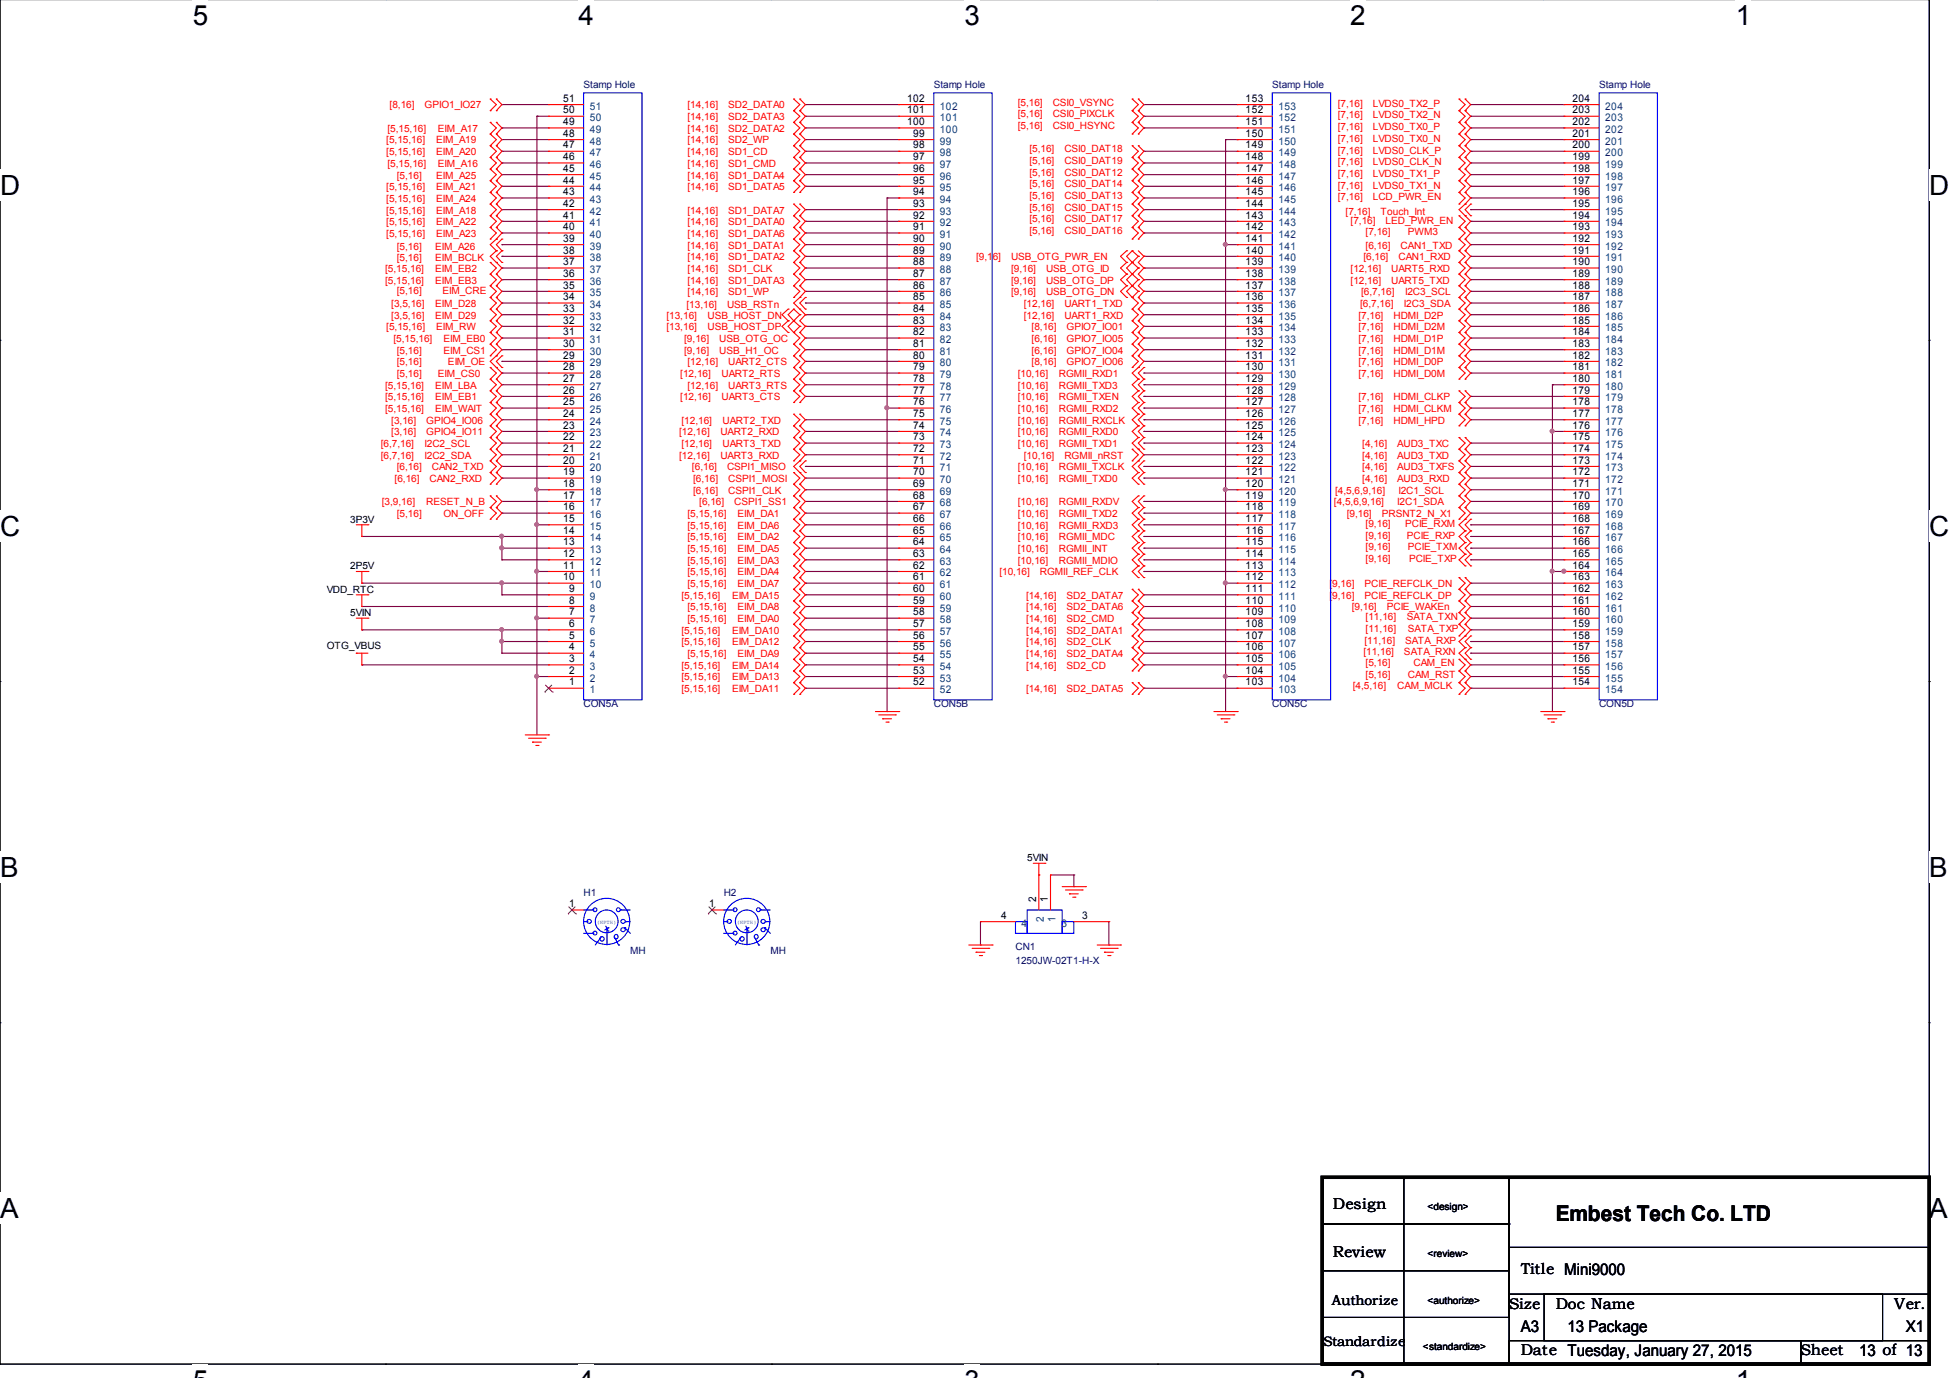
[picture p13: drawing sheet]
<svg xmlns="http://www.w3.org/2000/svg" width="297mm" height="210mm" viewBox="0 0 297 210" stroke-linecap="round" stroke-linejoin="round" font-family="sans-serif">
<defs><g id="words">
<g font-size="4.2">
<text x="29.4" y="3.8">5</text>
<text x="88.1" y="3.8">4</text>
<text x="146.9" y="3.8">3</text>
<text x="205.7" y="3.8">2</text>
<text x="264.4" y="3.8">1</text>
<text x="0" y="29.7">D</text>
<text x="293.9" y="29.7">D</text>
<text x="0" y="81.6">C</text>
<text x="293.9" y="81.6">C</text>
<text x="0" y="133.6">B</text>
<text x="293.9" y="133.6">B</text>
<text x="0" y="185.6">A</text>
<text x="293.9" y="185.6">A</text>
</g>
<text font-size="3.3" x="237" y="185.9">Embest Tech Co. LTD</text>
<g font-size="2.5">
<text x="231.6" y="203">A3</text>
<text x="238.8" y="203">13 Package</text>
<text x="290.3" y="203">X1</text>
<text x="283.2" y="206.5">13 of 13</text>
</g>
<g font-size="2.4">
<text x="203" y="184.2">Design</text>
<text x="203" y="191.5">Review</text>
<text x="231.6" y="194">Title Mini9000</text>
<text x="229.9" y="199.3">Size</text>
<text x="237" y="199.3">Doc Name</text>
<text x="288.5" y="199.3">Ver.</text>
<text x="231.6" y="206.4">Date Tuesday, January 27, 2015</text>
<text x="274.3" y="206.4">Sheet</text>
</g>
<g font-size="2.1">
<text x="202.9" y="198.7">Authorize</text>
<text x="201.6" y="205.1">Standardize</text>
</g>
<g font-size="1.6">
<text x="85.8" y="17.3">50</text>
<text x="85.8" y="15.5">51</text>
<text x="138.2" y="17.3">101</text>
<text x="138.2" y="15.5">102</text>
<text x="189.7" y="17.3">152</text>
<text x="189.7" y="15.5">153</text>
<text x="239.5" y="17.3">203</text>
<text x="239.5" y="15.5">204</text>
<text x="85.8" y="22.6">47</text>
<text x="85.8" y="20.8">48</text>
<text x="85.8" y="19.1">49</text>
<text x="138.2" y="19.1">100</text>
<text x="139.1" y="22.6">98</text>
<text x="139.1" y="20.8">99</text>
<text x="189.7" y="22.6">149</text>
<text x="189.7" y="20.8">150</text>
<text x="189.7" y="19.1">151</text>
<text x="239.5" y="22.6">200</text>
<text x="239.5" y="20.8">201</text>
<text x="239.5" y="19.1">202</text>
<text x="85.8" y="29.7">43</text>
<text x="85.8" y="28">44</text>
<text x="85.8" y="26.2">45</text>
<text x="85.8" y="24.4">46</text>
<text x="139.1" y="29.7">94</text>
<text x="139.1" y="28">95</text>
<text x="139.1" y="26.2">96</text>
<text x="139.1" y="24.4">97</text>
<text x="189.7" y="29.7">145</text>
<text x="189.7" y="28">146</text>
<text x="189.7" y="26.2">147</text>
<text x="189.7" y="24.4">148</text>
<text x="239.5" y="29.7">196</text>
<text x="239.5" y="28">197</text>
<text x="239.5" y="26.2">198</text>
<text x="239.5" y="24.4">199</text>
<text x="85.8" y="35.1">40</text>
<text x="85.8" y="33.3">41</text>
<text x="85.8" y="31.5">42</text>
<text x="139.1" y="35.1">91</text>
<text x="139.1" y="33.3">92</text>
<text x="139.1" y="31.5">93</text>
<text x="189.7" y="35.1">142</text>
<text x="189.7" y="33.3">143</text>
<text x="189.7" y="31.5">144</text>
<text x="239.5" y="35.1">193</text>
<text x="239.5" y="33.3">194</text>
<text x="239.5" y="31.5">195</text>
<text x="85.8" y="40.4">37</text>
<text x="85.8" y="38.6">38</text>
<text x="85.8" y="36.8">39</text>
<text x="139.1" y="40.4">88</text>
<text x="139.1" y="38.6">89</text>
<text x="139.1" y="36.8">90</text>
<text x="189.7" y="40.4">139</text>
<text x="189.7" y="38.6">140</text>
<text x="189.7" y="36.8">141</text>
<text x="239.5" y="40.4">190</text>
<text x="239.5" y="38.6">191</text>
<text x="239.5" y="36.8">192</text>
<text x="85.8" y="47.5">33</text>
<text x="85.8" y="45.7">34</text>
<text x="85.8" y="44">35</text>
<text x="85.8" y="42.2">36</text>
<text x="139.1" y="47.5">84</text>
<text x="139.1" y="45.7">85</text>
<text x="139.1" y="44">86</text>
<text x="139.1" y="42.2">87</text>
<text x="189.7" y="47.5">135</text>
<text x="189.7" y="45.7">136</text>
<text x="189.7" y="44">137</text>
<text x="189.7" y="42.2">138</text>
<text x="239.5" y="47.5">186</text>
<text x="239.5" y="45.7">187</text>
<text x="239.5" y="44">188</text>
<text x="239.5" y="42.2">189</text>
<text x="85.8" y="52.8">30</text>
<text x="85.8" y="51.1">31</text>
<text x="85.8" y="49.3">32</text>
<text x="139.1" y="52.8">81</text>
<text x="139.1" y="51.1">82</text>
<text x="139.1" y="49.3">83</text>
<text x="189.7" y="52.8">132</text>
<text x="189.7" y="51.1">133</text>
<text x="189.7" y="49.3">134</text>
<text x="239.5" y="52.8">183</text>
<text x="239.5" y="51.1">184</text>
<text x="239.5" y="49.3">185</text>
<text x="85.8" y="60">26</text>
<text x="85.8" y="58.2">27</text>
<text x="85.8" y="56.4">28</text>
<text x="85.8" y="54.6">29</text>
<text x="139.1" y="60">77</text>
<text x="139.1" y="58.2">78</text>
<text x="139.1" y="56.4">79</text>
<text x="139.1" y="54.6">80</text>
<text x="189.7" y="60">128</text>
<text x="189.7" y="58.2">129</text>
<text x="189.7" y="56.4">130</text>
<text x="189.7" y="54.6">131</text>
<text x="239.5" y="60">179</text>
<text x="239.5" y="58.2">180</text>
<text x="239.5" y="56.4">181</text>
<text x="239.5" y="54.6">182</text>
<text x="85.8" y="65.3">23</text>
<text x="85.8" y="63.5">24</text>
<text x="85.8" y="61.7">25</text>
<text x="139.1" y="65.3">74</text>
<text x="139.1" y="63.5">75</text>
<text x="139.1" y="61.7">76</text>
<text x="189.7" y="65.3">125</text>
<text x="189.7" y="63.5">126</text>
<text x="189.7" y="61.7">127</text>
<text x="239.5" y="65.3">176</text>
<text x="239.5" y="63.5">177</text>
<text x="239.5" y="61.7">178</text>
<text x="85.8" y="70.6">20</text>
<text x="85.8" y="68.8">21</text>
<text x="85.8" y="67.1">22</text>
<text x="139.1" y="70.6">71</text>
<text x="139.1" y="68.8">72</text>
<text x="139.1" y="67.1">73</text>
<text x="189.7" y="70.6">122</text>
<text x="189.7" y="68.8">123</text>
<text x="189.7" y="67.1">124</text>
<text x="239.5" y="70.6">173</text>
<text x="239.5" y="68.8">174</text>
<text x="239.5" y="67.1">175</text>
<text x="85.8" y="77.7">16</text>
<text x="85.8" y="76">17</text>
<text x="85.8" y="74.2">18</text>
<text x="85.8" y="72.4">19</text>
<text x="139.1" y="77.7">67</text>
<text x="139.1" y="76">68</text>
<text x="139.1" y="74.2">69</text>
<text x="139.1" y="72.4">70</text>
<text x="189.7" y="77.7">118</text>
<text x="189.7" y="76">119</text>
<text x="189.7" y="74.2">120</text>
<text x="189.7" y="72.4">121</text>
<text x="239.5" y="77.7">169</text>
<text x="239.5" y="76">170</text>
<text x="239.5" y="74.2">171</text>
<text x="239.5" y="72.4">172</text>
<text x="85.8" y="83.1">13</text>
<text x="85.8" y="81.3">14</text>
<text x="85.8" y="79.5">15</text>
<text x="139.1" y="83.1">64</text>
<text x="139.1" y="81.3">65</text>
<text x="139.1" y="79.5">66</text>
<text x="189.7" y="83.1">115</text>
<text x="189.7" y="81.3">116</text>
<text x="189.7" y="79.5">117</text>
<text x="239.5" y="83.1">166</text>
<text x="239.5" y="81.3">167</text>
<text x="239.5" y="79.5">168</text>
<text x="85.8" y="88.4">10</text>
<text x="85.8" y="86.6">11</text>
<text x="85.8" y="84.9">12</text>
<text x="139.1" y="88.4">61</text>
<text x="139.1" y="86.6">62</text>
<text x="139.1" y="84.9">63</text>
<text x="189.7" y="88.4">112</text>
<text x="189.7" y="86.6">113</text>
<text x="189.7" y="84.9">114</text>
<text x="239.5" y="88.4">163</text>
<text x="239.5" y="86.6">164</text>
<text x="239.5" y="84.9">165</text>
<text x="86.7" y="95.5">6</text>
<text x="86.7" y="93.7">7</text>
<text x="86.7" y="92">8</text>
<text x="86.7" y="90.2">9</text>
<text x="139.1" y="95.5">57</text>
<text x="139.1" y="93.7">58</text>
<text x="139.1" y="92">59</text>
<text x="139.1" y="90.2">60</text>
<text x="189.7" y="95.5">108</text>
<text x="189.7" y="93.7">109</text>
<text x="189.7" y="92">110</text>
<text x="189.7" y="90.2">111</text>
<text x="239.5" y="95.5">159</text>
<text x="239.5" y="93.7">160</text>
<text x="239.5" y="92">161</text>
<text x="239.5" y="90.2">162</text>
<text x="86.7" y="100.9">3</text>
<text x="86.7" y="99.1">4</text>
<text x="86.7" y="97.3">5</text>
<text x="139.1" y="100.9">54</text>
<text x="139.1" y="99.1">55</text>
<text x="139.1" y="97.3">56</text>
<text x="189.7" y="100.9">105</text>
<text x="189.7" y="99.1">106</text>
<text x="189.7" y="97.3">107</text>
<text x="239.5" y="100.9">156</text>
<text x="239.5" y="99.1">157</text>
<text x="239.5" y="97.3">158</text>
<text x="86.7" y="104.4">1</text>
<text x="86.7" y="102.6">2</text>
<text x="139.1" y="104.4">52</text>
<text x="139.1" y="102.6">53</text>
<text x="189.7" y="104.4">103</text>
<text x="189.7" y="102.6">104</text>
<text x="239.5" y="104.4">154</text>
<text x="239.5" y="102.6">155</text>
<text x="157.8" y="137.3" transform="rotate(-90 157.8 137.3)">2</text>
<text x="159.6" y="137.3" transform="rotate(-90 159.6 137.3)">1</text>
<text x="86.7" y="138.2">1</text>
<text x="108" y="138.2">1</text>
<text x="152.5" y="140">4</text>
<text x="164.8" y="140">3</text>
</g>
<g font-size="1.6" fill="#004080">
<text x="89.8" y="16.7">51</text>
<text x="143.2" y="16.7">102</text>
<text x="194.7" y="16.7">153</text>
<text x="244.5" y="16.7">204</text>
<text x="89.8" y="23.8">47</text>
<text x="89.8" y="22">48</text>
<text x="89.8" y="20.2">49</text>
<text x="89.8" y="18.5">50</text>
<text x="143.2" y="23.8">98</text>
<text x="143.2" y="22">99</text>
<text x="143.2" y="20.2">100</text>
<text x="143.2" y="18.5">101</text>
<text x="194.7" y="23.8">149</text>
<text x="194.7" y="22">150</text>
<text x="194.7" y="20.2">151</text>
<text x="194.7" y="18.5">152</text>
<text x="244.5" y="23.8">200</text>
<text x="244.5" y="22">201</text>
<text x="244.5" y="20.2">202</text>
<text x="244.5" y="18.5">203</text>
<text x="89.8" y="29.1">44</text>
<text x="89.8" y="27.4">45</text>
<text x="89.8" y="25.6">46</text>
<text x="143.2" y="29.1">95</text>
<text x="143.2" y="27.4">96</text>
<text x="143.2" y="25.6">97</text>
<text x="194.7" y="29.1">146</text>
<text x="194.7" y="27.4">147</text>
<text x="194.7" y="25.6">148</text>
<text x="244.5" y="29.1">197</text>
<text x="244.5" y="27.4">198</text>
<text x="244.5" y="25.6">199</text>
<text x="89.8" y="34.5">41</text>
<text x="89.8" y="32.7">42</text>
<text x="89.8" y="30.9">43</text>
<text x="143.2" y="34.5">92</text>
<text x="143.2" y="32.7">93</text>
<text x="143.2" y="30.9">94</text>
<text x="194.7" y="34.5">143</text>
<text x="194.7" y="32.7">144</text>
<text x="194.7" y="30.9">145</text>
<text x="244.5" y="34.5">194</text>
<text x="244.5" y="32.7">195</text>
<text x="244.5" y="30.9">196</text>
<text x="89.8" y="41.6">37</text>
<text x="89.8" y="39.8">38</text>
<text x="89.8" y="38">39</text>
<text x="89.8" y="36.3">40</text>
<text x="143.2" y="41.6">88</text>
<text x="143.2" y="39.8">89</text>
<text x="143.2" y="38">90</text>
<text x="143.2" y="36.3">91</text>
<text x="194.7" y="41.6">139</text>
<text x="194.7" y="39.8">140</text>
<text x="194.7" y="38">141</text>
<text x="194.7" y="36.3">142</text>
<text x="244.5" y="41.6">190</text>
<text x="244.5" y="39.8">191</text>
<text x="244.5" y="38">192</text>
<text x="244.5" y="36.3">193</text>
<text x="89.8" y="46.9">34</text>
<text x="89.8" y="45.1">35</text>
<text x="89.8" y="43.4">36</text>
<text x="143.2" y="46.9">85</text>
<text x="143.2" y="45.1">86</text>
<text x="143.2" y="43.4">87</text>
<text x="194.7" y="46.9">136</text>
<text x="194.7" y="45.1">137</text>
<text x="194.7" y="43.4">138</text>
<text x="244.5" y="46.9">187</text>
<text x="244.5" y="45.1">188</text>
<text x="244.5" y="43.4">189</text>
<text x="89.8" y="52.3">31</text>
<text x="89.8" y="50.5">32</text>
<text x="89.8" y="48.7">33</text>
<text x="143.2" y="52.3">82</text>
<text x="143.2" y="50.5">83</text>
<text x="143.2" y="48.7">84</text>
<text x="194.7" y="52.3">133</text>
<text x="194.7" y="50.5">134</text>
<text x="194.7" y="48.7">135</text>
<text x="244.5" y="52.3">184</text>
<text x="244.5" y="50.5">185</text>
<text x="244.5" y="48.7">186</text>
<text x="89.8" y="59.4">27</text>
<text x="89.8" y="57.6">28</text>
<text x="89.8" y="55.8">29</text>
<text x="89.8" y="54">30</text>
<text x="143.2" y="59.4">78</text>
<text x="143.2" y="57.6">79</text>
<text x="143.2" y="55.8">80</text>
<text x="143.2" y="54">81</text>
<text x="194.7" y="59.4">129</text>
<text x="194.7" y="57.6">130</text>
<text x="194.7" y="55.8">131</text>
<text x="194.7" y="54">132</text>
<text x="244.5" y="59.4">180</text>
<text x="244.5" y="57.6">181</text>
<text x="244.5" y="55.8">182</text>
<text x="244.5" y="54">183</text>
<text x="89.8" y="64.7">24</text>
<text x="89.8" y="62.9">25</text>
<text x="89.8" y="61.1">26</text>
<text x="143.2" y="64.7">75</text>
<text x="143.2" y="62.9">76</text>
<text x="143.2" y="61.1">77</text>
<text x="194.7" y="64.7">126</text>
<text x="194.7" y="62.9">127</text>
<text x="194.7" y="61.1">128</text>
<text x="244.5" y="64.7">177</text>
<text x="244.5" y="62.9">178</text>
<text x="244.5" y="61.1">179</text>
<text x="89.8" y="71.8">20</text>
<text x="89.8" y="70">21</text>
<text x="89.8" y="68.3">22</text>
<text x="89.8" y="66.5">23</text>
<text x="143.2" y="71.8">71</text>
<text x="143.2" y="70">72</text>
<text x="143.2" y="68.3">73</text>
<text x="143.2" y="66.5">74</text>
<text x="194.7" y="71.8">122</text>
<text x="194.7" y="70">123</text>
<text x="194.7" y="68.3">124</text>
<text x="194.7" y="66.5">125</text>
<text x="244.5" y="71.8">173</text>
<text x="244.5" y="70">174</text>
<text x="244.5" y="68.3">175</text>
<text x="244.5" y="66.5">176</text>
<text x="89.8" y="77.1">17</text>
<text x="89.8" y="75.4">18</text>
<text x="89.8" y="73.6">19</text>
<text x="143.2" y="77.1">68</text>
<text x="143.2" y="75.4">69</text>
<text x="143.2" y="73.6">70</text>
<text x="194.7" y="77.1">119</text>
<text x="194.7" y="75.4">120</text>
<text x="194.7" y="73.6">121</text>
<text x="244.5" y="77.1">170</text>
<text x="244.5" y="75.4">171</text>
<text x="244.5" y="73.6">172</text>
<text x="89.8" y="82.5">14</text>
<text x="89.8" y="80.7">15</text>
<text x="89.8" y="78.9">16</text>
<text x="143.2" y="82.5">65</text>
<text x="143.2" y="80.7">66</text>
<text x="143.2" y="78.9">67</text>
<text x="194.7" y="82.5">116</text>
<text x="194.7" y="80.7">117</text>
<text x="194.7" y="78.9">118</text>
<text x="244.5" y="82.5">167</text>
<text x="244.5" y="80.7">168</text>
<text x="244.5" y="78.9">169</text>
<text x="89.8" y="89.6">10</text>
<text x="89.8" y="87.8">11</text>
<text x="89.8" y="86">12</text>
<text x="89.8" y="84.3">13</text>
<text x="143.2" y="89.6">61</text>
<text x="143.2" y="87.8">62</text>
<text x="143.2" y="86">63</text>
<text x="143.2" y="84.3">64</text>
<text x="194.7" y="89.6">112</text>
<text x="194.7" y="87.8">113</text>
<text x="194.7" y="86">114</text>
<text x="194.7" y="84.3">115</text>
<text x="244.5" y="89.6">163</text>
<text x="244.5" y="87.8">164</text>
<text x="244.5" y="86">165</text>
<text x="244.5" y="84.3">166</text>
<text x="89.8" y="94.9">7</text>
<text x="89.8" y="93.1">8</text>
<text x="89.8" y="91.4">9</text>
<text x="143.2" y="94.9">58</text>
<text x="143.2" y="93.1">59</text>
<text x="143.2" y="91.4">60</text>
<text x="194.7" y="94.9">109</text>
<text x="194.7" y="93.1">110</text>
<text x="194.7" y="91.4">111</text>
<text x="244.5" y="94.9">160</text>
<text x="244.5" y="93.1">161</text>
<text x="244.5" y="91.4">162</text>
<text x="89.8" y="100.3">4</text>
<text x="89.8" y="98.5">5</text>
<text x="89.8" y="96.7">6</text>
<text x="143.2" y="100.3">55</text>
<text x="143.2" y="98.5">56</text>
<text x="143.2" y="96.7">57</text>
<text x="194.7" y="100.3">106</text>
<text x="194.7" y="98.5">107</text>
<text x="194.7" y="96.7">108</text>
<text x="244.5" y="100.3">157</text>
<text x="244.5" y="98.5">158</text>
<text x="244.5" y="96.7">159</text>
<text x="89.8" y="105.6">1</text>
<text x="89.8" y="103.8">2</text>
<text x="89.8" y="102">3</text>
<text x="143.2" y="105.6">52</text>
<text x="143.2" y="103.8">53</text>
<text x="143.2" y="102">54</text>
<text x="194.7" y="105.6">103</text>
<text x="194.7" y="103.8">104</text>
<text x="194.7" y="102">105</text>
<text x="244.5" y="105.6">154</text>
<text x="244.5" y="103.8">155</text>
<text x="244.5" y="102">156</text>
<text x="155.6" y="141.2">4</text>
<text x="159" y="140.4" transform="rotate(-90 159 140.4)">2</text>
<text x="160.8" y="140.4" transform="rotate(-90 160.8 140.4)">1</text>
<text x="161.7" y="141.2">3</text>
</g>
<g font-size="1.5" fill="#f00">
<text x="59.4" y="16.5">[8,16]</text>
<text x="64.7" y="16.5">GPIO1_IO27</text>
<text x="104.7" y="16.5">[14,16]</text>
<text x="110.9" y="16.5">SD2_DATA0</text>
<text x="155" y="17.9">[5,16]</text>
<text x="155" y="16.1">[5,16]</text>
<text x="160.4" y="17.9">CSI0_PIXCLK</text>
<text x="160.4" y="16.1">CSI0_VSYNC</text>
<text x="203.8" y="16.3">[7,16]</text>
<text x="209.1" y="16.3">LVDS0_TX2_P</text>
<text x="58.8" y="23.6">[5,15,16]</text>
<text x="58.8" y="21.9">[5,15,16]</text>
<text x="59" y="20.1">[5,15,16]</text>
<text x="66.5" y="23.6">EIM_A20</text>
<text x="66.5" y="21.9">EIM_A19</text>
<text x="66.7" y="20.1">EIM_A17</text>
<text x="104.7" y="20.1">[14,16]</text>
<text x="104.7" y="23.6">[14,16]</text>
<text x="104.7" y="21.9">[14,16]</text>
<text x="104.7" y="18.3">[14,16]</text>
<text x="110.9" y="20.1">SD2_DATA2</text>
<text x="110.9" y="23.6">SD1_CD</text>
<text x="110.9" y="21.9">SD2_WP</text>
<text x="110.9" y="18.3">SD2_DATA3</text>
<text x="155" y="19.7">[5,16]</text>
<text x="156.8" y="23.2">[5,16]</text>
<text x="160.4" y="19.7">CSI0_HSYNC</text>
<text x="162.1" y="23.2">CSI0_DAT18</text>
<text x="203.8" y="18">[7,16]</text>
<text x="203.8" y="23.4">[7,16]</text>
<text x="203.8" y="19.8">[7,16]</text>
<text x="203.8" y="21.6">[7,16]</text>
<text x="209.1" y="18">LVDS0_TX2_N</text>
<text x="209.1" y="23.4">LVDS0_CLK_P</text>
<text x="209.1" y="19.8">LVDS0_TX0_P</text>
<text x="209.1" y="21.6">LVDS0_TX0_N</text>
<text x="58.8" y="29">[5,15,16]</text>
<text x="59" y="25.4">[5,15,16]</text>
<text x="60.5" y="27.2">[5,16]</text>
<text x="66.5" y="27.2">EIM_A25</text>
<text x="66.5" y="29">EIM_A21</text>
<text x="66.7" y="25.4">EIM_A16</text>
<text x="104.7" y="29">[14,16]</text>
<text x="104.7" y="27.2">[14,16]</text>
<text x="104.7" y="25.4">[14,16]</text>
<text x="110.9" y="29">SD1_DATA5</text>
<text x="110.9" y="27.2">SD1_DATA4</text>
<text x="110.9" y="25.4">SD1_CMD</text>
<text x="156.8" y="26.8">[5,16]</text>
<text x="156.8" y="25">[5,16]</text>
<text x="156.8" y="28.5">[5,16]</text>
<text x="162.1" y="26.8">CSI0_DAT12</text>
<text x="162.1" y="25">CSI0_DAT19</text>
<text x="162.1" y="28.5">CSI0_DAT14</text>
<text x="203.8" y="28.7">[7,16]</text>
<text x="203.8" y="26.9">[7,16]</text>
<text x="203.8" y="25.2">[7,16]</text>
<text x="209.1" y="28.7">LVDS0_TX1_N</text>
<text x="209.1" y="26.9">LVDS0_TX1_P</text>
<text x="209.1" y="25.2">LVDS0_CLK_N</text>
<text x="58.8" y="32.5">[5,15,16]</text>
<text x="58.8" y="30.7">[5,15,16]</text>
<text x="58.8" y="34.3">[5,15,16]</text>
<text x="66.5" y="32.5">EIM_A18</text>
<text x="66.5" y="30.7">EIM_A24</text>
<text x="66.5" y="34.3">EIM_A22</text>
<text x="104.7" y="34.3">[14,16]</text>
<text x="104.7" y="32.5">[14,16]</text>
<text x="110.9" y="34.3">SD1_DATA0</text>
<text x="110.9" y="32.5">SD1_DATA7</text>
<text x="156.8" y="33.9">[5,16]</text>
<text x="156.8" y="32.1">[5,16]</text>
<text x="156.8" y="30.3">[5,16]</text>
<text x="156.8" y="35.7">[5,16]</text>
<text x="162.1" y="33.9">CSI0_DAT17</text>
<text x="162.1" y="32.1">CSI0_DAT15</text>
<text x="162.1" y="30.3">CSI0_DAT13</text>
<text x="162.1" y="35.7">CSI0_DAT16</text>
<text x="203.8" y="30.5">[7,16]</text>
<text x="205" y="32.7">[7,16]</text>
<text x="205.7" y="34.1">[7,16]</text>
<text x="208" y="35.8">[7,16]</text>
<text x="209.1" y="30.5">LCD_PWR_EN</text>
<text x="210.3" y="32.7">Touch_Int</text>
<text x="211.1" y="34.1">LED_PWR_EN</text>
<text x="214.5" y="35.8">PWM3</text>
<text x="58.7" y="41.4">[5,15,16]</text>
<text x="58.8" y="36.1">[5,15,16]</text>
<text x="60.5" y="39.8">[5,16]</text>
<text x="60.5" y="38">[5,16]</text>
<text x="66.3" y="39.8">EIM_BCLK</text>
<text x="66.3" y="41.4">EIM_EB2</text>
<text x="66.3" y="38">EIM_A26</text>
<text x="66.5" y="36.1">EIM_A23</text>
<text x="104.7" y="36.1">[14,16]</text>
<text x="104.7" y="39.6">[14,16]</text>
<text x="104.7" y="37.9">[14,16]</text>
<text x="104.7" y="41.4">[14,16]</text>
<text x="110.9" y="36.1">SD1_DATA6</text>
<text x="110.9" y="39.6">SD1_DATA2</text>
<text x="110.9" y="37.9">SD1_DATA1</text>
<text x="110.9" y="41.4">SD1_CLK</text>
<text x="148.7" y="39.6">[9,16]</text>
<text x="154" y="41.4">[9,16]</text>
<text x="154" y="39.6">USB_OTG_PWR_EN</text>
<text x="159.3" y="41.4">USB_OTG_ID</text>
<text x="205.7" y="41.4">[12,16]</text>
<text x="207.7" y="39.6">[6,16]</text>
<text x="208" y="37.9">[6,16]</text>
<text x="211.9" y="41.4">UART5_RXD</text>
<text x="213" y="39.6">CAN1_RXD</text>
<text x="213.4" y="37.9">CAN1_TXD</text>
<text x="58.7" y="43.2">[5,15,16]</text>
<text x="59.6" y="46.8">[3,5,16]</text>
<text x="60.5" y="44.7">[5,16]</text>
<text x="66.3" y="46.8">EIM_D28</text>
<text x="66.3" y="43.2">EIM_EB3</text>
<text x="67.4" y="44.7">EIM_CRE</text>
<text x="104.6" y="46.9">[13,16]</text>
<text x="104.7" y="45">[14,16]</text>
<text x="104.7" y="43.2">[14,16]</text>
<text x="110.7" y="46.9">USB_RSTn</text>
<text x="110.9" y="45">SD1_WP</text>
<text x="110.9" y="43.2">SD1_DATA3</text>
<text x="154" y="45">[9,16]</text>
<text x="154" y="43.2">[9,16]</text>
<text x="156" y="46.8">[12,16]</text>
<text x="159.3" y="45">USB_OTG_DN</text>
<text x="159.3" y="43.2">USB_OTG_DP</text>
<text x="162.1" y="46.8">UART1_TXD</text>
<text x="205.7" y="43.2">[12,16]</text>
<text x="207.2" y="46.8">[6,7,16]</text>
<text x="207.3" y="45">[6,7,16]</text>
<text x="211.9" y="43.2">UART5_TXD</text>
<text x="213.9" y="46.8">I2C3_SDA</text>
<text x="214" y="45">I2C3_SCL</text>
<text x="58.8" y="50.3">[5,15,16]</text>
<text x="59.6" y="48.5">[3,5,16]</text>
<text x="59.9" y="52.1">[5,15,16]</text>
<text x="60.5" y="53.9">[5,16]</text>
<text x="66.3" y="48.5">EIM_D29</text>
<text x="66.5" y="50.3">EIM_RW</text>
<text x="67.6" y="52.1">EIM_EB0</text>
<text x="67.6" y="53.9">EIM_CS1</text>
<text x="101.5" y="50.3">[13,16]</text>
<text x="101.5" y="48.5">[13,16]</text>
<text x="104.2" y="53.9">[9,16]</text>
<text x="104.2" y="52.1">[9,16]</text>
<text x="107.8" y="50.3">USB_HOST_DP</text>
<text x="107.8" y="48.5">USB_HOST_DN</text>
<text x="109.6" y="53.9">USB_H1_OC</text>
<text x="109.6" y="52.1">USB_OTG_OC</text>
<text x="156" y="48.5">[12,16]</text>
<text x="157.1" y="53.9">[6,16]</text>
<text x="157.1" y="52.1">[6,16]</text>
<text x="157.1" y="50.3">[8,16]</text>
<text x="162.1" y="48.5">UART1_RXD</text>
<text x="162.5" y="53.9">GPIO7_IO04</text>
<text x="162.5" y="52.1">GPIO7_IO05</text>
<text x="162.5" y="50.3">GPIO7_IO01</text>
<text x="206.9" y="48.5">[7,16]</text>
<text x="206.9" y="50.3">[7,16]</text>
<text x="206.9" y="52.1">[7,16]</text>
<text x="206.9" y="53.9">[7,16]</text>
<text x="212.3" y="48.5">HDMI_D2P</text>
<text x="212.3" y="50.3">HDMI_D2M</text>
<text x="212.3" y="52.1">HDMI_D1P</text>
<text x="212.3" y="53.9">HDMI_D1M</text>
<text x="58.7" y="59.2">[5,15,16]</text>
<text x="60.5" y="57.4">[5,16]</text>
<text x="60.5" y="55.6">[5,16]</text>
<text x="66.3" y="59.2">EIM_LBA</text>
<text x="66.7" y="57.4">EIM_CS0</text>
<text x="68.2" y="55.6">EIM_OE</text>
<text x="103.6" y="57.4">[12,16]</text>
<text x="104.7" y="55.6">[12,16]</text>
<text x="104.7" y="59.2">[12,16]</text>
<text x="109.9" y="57.4">UART2_RTS</text>
<text x="110.9" y="55.6">UART2_CTS</text>
<text x="110.9" y="59.2">UART3_RTS</text>
<text x="155" y="59.2">[10,16]</text>
<text x="155" y="57.4">[10,16]</text>
<text x="157.1" y="55.6">[8,16]</text>
<text x="161.3" y="59.2">RGMII_TXD3</text>
<text x="161.3" y="57.4">RGMII_RXD1</text>
<text x="162.5" y="55.6">GPIO7_IO06</text>
<text x="206.9" y="55.6">[7,16]</text>
<text x="206.9" y="57.4">[7,16]</text>
<text x="212.3" y="55.6">HDMI_D0P</text>
<text x="212.3" y="57.4">HDMI_D0M</text>
<text x="58.7" y="61">[5,15,16]</text>
<text x="58.7" y="62.8">[5,15,16]</text>
<text x="59.6" y="64.5">[3,16]</text>
<text x="64.9" y="64.5">GPIO4_IO06</text>
<text x="66.3" y="61">EIM_EB1</text>
<text x="66.3" y="62.8">EIM_WAIT</text>
<text x="103.6" y="61">[12,16]</text>
<text x="103.8" y="64.5">[12,16]</text>
<text x="109.9" y="61">UART3_CTS</text>
<text x="110.1" y="64.5">UART2_TXD</text>
<text x="155" y="62.8">[10,16]</text>
<text x="155" y="61">[10,16]</text>
<text x="155" y="64.5">[10,16]</text>
<text x="161.3" y="62.8">RGMII_RXD2</text>
<text x="161.3" y="61">RGMII_TXEN</text>
<text x="161.3" y="64.5">RGMII_RXCLK</text>
<text x="206.9" y="61">[7,16]</text>
<text x="206.9" y="62.8">[7,16]</text>
<text x="206.9" y="64.5">[7,16]</text>
<text x="212.3" y="61">HDMI_CLKP</text>
<text x="212.3" y="62.8">HDMI_CLKM</text>
<text x="212.3" y="64.5">HDMI_HPD</text>
<text x="58" y="68.1">[6,7,16]</text>
<text x="58" y="69.9">[6,7,16]</text>
<text x="59.6" y="66.3">[3,16]</text>
<text x="60.5" y="71.6">[6,16]</text>
<text x="64.7" y="68.1">I2C2_SCL</text>
<text x="64.7" y="69.9">I2C2_SDA</text>
<text x="64.9" y="66.3">GPIO4_IO11</text>
<text x="65.8" y="71.6">CAN2_TXD</text>
<text x="103.5" y="69.9">[12,16]</text>
<text x="103.5" y="66.3">[12,16]</text>
<text x="103.8" y="68.1">[12,16]</text>
<text x="105.4" y="71.6">[6,16]</text>
<text x="109.7" y="69.9">UART3_RXD</text>
<text x="109.7" y="66.3">UART2_RXD</text>
<text x="110.1" y="68.1">UART3_TXD</text>
<text x="110.7" y="71.6">CSPI1_MISO</text>
<text x="155" y="71.6">[10,16]</text>
<text x="155" y="68.1">[10,16]</text>
<text x="155" y="66.3">[10,16]</text>
<text x="156" y="69.9">[10,16]</text>
<text x="161.3" y="71.6">RGMII_TXCLK</text>
<text x="161.3" y="68.1">RGMII_TXD1</text>
<text x="161.3" y="66.3">RGMII_RXD0</text>
<text x="162.1" y="69.9">RGMII_nRST</text>
<text x="207.5" y="68.1">[4,16]</text>
<text x="207.5" y="69.9">[4,16]</text>
<text x="207.5" y="71.6">[4,16]</text>
<text x="212.9" y="68.1">AUD3_TXC</text>
<text x="212.9" y="69.9">AUD3_TXD</text>
<text x="212.9" y="71.6">AUD3_TXFS</text>
<text x="58.2" y="77">[3,9,16]</text>
<text x="60.1" y="73.4">[6,16]</text>
<text x="64.9" y="77">RESET_N_B</text>
<text x="65.4" y="73.4">CAN2_RXD</text>
<text x="105.6" y="75.2">[6,16]</text>
<text x="105.6" y="73.4">[6,16]</text>
<text x="106.5" y="77">[6,16]</text>
<text x="110.9" y="75.2">CSPI1_CLK</text>
<text x="110.9" y="73.4">CSPI1_MOSI</text>
<text x="111.8" y="77">CSPI1_SS1</text>
<text x="155" y="77">[10,16]</text>
<text x="155" y="73.4">[10,16]</text>
<text x="161.3" y="77">RGMII_RXDV</text>
<text x="161.3" y="73.4">RGMII_TXD0</text>
<text x="203.2" y="77">[4,5,6,9,16]</text>
<text x="203.4" y="75.2">[4,5,6,9,16]</text>
<text x="207.5" y="73.4">[4,16]</text>
<text x="212.9" y="77">I2C1_SDA</text>
<text x="212.9" y="73.4">AUD3_RXD</text>
<text x="213" y="75.2">I2C1_SCL</text>
<text x="60.5" y="78.8">[5,16]</text>
<text x="67.6" y="78.8">ON_OFF</text>
<text x="104.7" y="82.3">[5,15,16]</text>
<text x="104.7" y="80.5">[5,15,16]</text>
<text x="104.7" y="78.8">[5,15,16]</text>
<text x="112.4" y="82.3">EIM_DA2</text>
<text x="112.4" y="80.5">EIM_DA6</text>
<text x="112.4" y="78.8">EIM_DA1</text>
<text x="155" y="78.8">[10,16]</text>
<text x="155" y="82.3">[10,16]</text>
<text x="155" y="80.5">[10,16]</text>
<text x="161.3" y="78.8">RGMII_TXD2</text>
<text x="161.3" y="82.3">RGMII_MDC</text>
<text x="161.3" y="80.5">RGMII_RXD3</text>
<text x="205.1" y="78.8">[9,16]</text>
<text x="208" y="83.8">[9,16]</text>
<text x="208" y="82.1">[9,16]</text>
<text x="208" y="80.3">[9,16]</text>
<text x="210.5" y="78.8">PRSNT2_N_X1</text>
<text x="214" y="80.3">PCIE_RXM</text>
<text x="214.3" y="82.1">PCIE_RXP</text>
<text x="214.5" y="83.8">PCIE_TXM</text>
<text x="104.7" y="84.1">[5,15,16]</text>
<text x="104.7" y="89.4">[5,15,16]</text>
<text x="104.7" y="87.6">[5,15,16]</text>
<text x="104.7" y="85.9">[5,15,16]</text>
<text x="112.4" y="84.1">EIM_DA5</text>
<text x="112.4" y="89.4">EIM_DA7</text>
<text x="112.4" y="87.6">EIM_DA4</text>
<text x="112.4" y="85.9">EIM_DA3</text>
<text x="152.2" y="87.6">[10,16]</text>
<text x="155" y="84.1">[10,16]</text>
<text x="155" y="85.9">[10,16]</text>
<text x="158.4" y="87.6">RGMII_REF_CLK</text>
<text x="161.3" y="84.1">RGMII_INT</text>
<text x="161.3" y="85.9">RGMII_MDIO</text>
<text x="202.5" y="89.4">[9,16]</text>
<text x="207.9" y="89.4">PCIE_REFCLK_DN</text>
<text x="208" y="85.6">[9,16]</text>
<text x="214.6" y="85.6">PCIE_TXP</text>
<text x="103.8" y="91.2">[5,15,16]</text>
<text x="104.7" y="93">[5,15,16]</text>
<text x="104.7" y="94.8">[5,15,16]</text>
<text x="111.5" y="91.2">EIM_DA15</text>
<text x="112.4" y="93">EIM_DA8</text>
<text x="112.4" y="94.8">EIM_DA0</text>
<text x="156.3" y="93">[14,16]</text>
<text x="156.3" y="91.2">[14,16]</text>
<text x="156.3" y="94.8">[14,16]</text>
<text x="162.5" y="93">SD2_DATA6</text>
<text x="162.5" y="91.2">SD2_DATA7</text>
<text x="162.5" y="94.8">SD2_CMD</text>
<text x="202.5" y="91.2">[9,16]</text>
<text x="205.9" y="93">[9,16]</text>
<text x="207.9" y="91.2">PCIE_REFCLK_DP</text>
<text x="208" y="94.5">[11,16]</text>
<text x="211.2" y="93">PCIE_WAKEn</text>
<text x="214.3" y="94.5">SATA_TXN</text>
<text x="103.8" y="98.3">[5,15,16]</text>
<text x="103.8" y="96.5">[5,15,16]</text>
<text x="103.8" y="101.9">[5,15,16]</text>
<text x="104.7" y="100.1">[5,15,16]</text>
<text x="111.5" y="98.3">EIM_DA12</text>
<text x="111.5" y="96.5">EIM_DA10</text>
<text x="111.5" y="101.9">EIM_DA14</text>
<text x="112.4" y="100.1">EIM_DA9</text>
<text x="156.3" y="101.9">[14,16]</text>
<text x="156.3" y="100.1">[14,16]</text>
<text x="156.3" y="98.3">[14,16]</text>
<text x="156.3" y="96.5">[14,16]</text>
<text x="162.5" y="101.9">SD2_CD</text>
<text x="162.5" y="100.1">SD2_DATA4</text>
<text x="162.5" y="98.3">SD2_CLK</text>
<text x="162.5" y="96.5">SD2_DATA1</text>
<text x="207.7" y="99.8">[11,16]</text>
<text x="207.9" y="98.1">[11,16]</text>
<text x="208" y="96.3">[11,16]</text>
<text x="208" y="101.4">[5,16]</text>
<text x="213.9" y="99.8">SATA_RXN</text>
<text x="214" y="98.1">SATA_RXP</text>
<text x="214.5" y="96.3">SATA_TXP</text>
<text x="215.3" y="101.4">CAM_EN</text>
<text x="103.8" y="105.4">[5,15,16]</text>
<text x="103.8" y="103.6">[5,15,16]</text>
<text x="111.5" y="105.4">EIM_DA11</text>
<text x="111.5" y="103.6">EIM_DA13</text>
<text x="156.3" y="105.4">[14,16]</text>
<text x="162.5" y="105.4">SD2_DATA5</text>
<text x="206.1" y="105">[4,5,16]</text>
<text x="208" y="103.2">[5,16]</text>
<text x="212.9" y="105">CAM_MCLK</text>
<text x="214.5" y="103.2">CAM_RST</text>
</g>
<g font-size="1.5" fill="#000080">
<text x="88.9" y="13.5">Stamp Hole</text>
<text x="142.2" y="13.5">Stamp Hole</text>
<text x="193.8" y="13.5">Stamp Hole</text>
<text x="243.6" y="13.5">Stamp Hole</text>
<text x="88.9" y="107.7">CON5A</text>
<text x="142.2" y="107.7">CON5B</text>
<text x="193.8" y="107.7">CON5C</text>
<text x="243.6" y="107.7">CON5D</text>
<text x="88.9" y="136.5">H1</text>
<text x="110.2" y="136.5">H2</text>
<text x="96" y="145.4">MH</text>
<text x="117.3" y="145.4">MH</text>
<text x="154.7" y="144.7">CN1</text>
<text x="154.7" y="146.8">1250JW-02T1-H-X</text>
</g>
<g font-size="1.5">
<text x="53.3" y="79.6">3P3V</text>
<text x="53.3" y="86.7">2P5V</text>
<text x="49.8" y="90.3">VDD_RTC</text>
<text x="53.3" y="93.8">5VIN</text>
<text x="49.8" y="98.8">OTG_VBUS</text>
<text x="156.5" y="131.2">5VIN</text>
<text x="217.4" y="184.3">&lt;design&gt;</text>
<text x="217.4" y="191.4">&lt;review&gt;</text>
<text x="217.4" y="198.6">&lt;authorize&gt;</text>
<text x="216.7" y="205.7">&lt;standardize&gt;</text>
</g>
<g font-size=".8" fill="#00f">
<text x="90.8" y="140.8">(NPTH)</text>
<text x="112.2" y="140.8">(NPTH)</text>
</g>
</g></defs>
<path d="M0 -.1v207.9h293.9v-207.9" fill="none" stroke="#000" stroke-width=".17"/>
<g fill="#fff">
<path d="M29.4 -.1h2.3v4.8h-2.3z"/>
<path d="M29.4 207.8h2.3v2.2h-2.3z"/>
</g>
<path d="M58.8 207.8h.1" fill="none" stroke="#000" stroke-width=".17"/>
<g fill="#fff">
<path d="M88.1 -.1h2.3v4.8h-2.3z"/>
<path d="M88.1 207.8h2.3v2.2h-2.3z"/>
</g>
<path d="M117.5 207.8h.1" fill="none" stroke="#000" stroke-width=".17"/>
<g fill="#fff">
<path d="M146.9 -.1h2.3v4.8h-2.3z"/>
<path d="M146.9 207.8h2.3v2.2h-2.3z"/>
</g>
<path d="M176.3 207.8h.1" fill="none" stroke="#000" stroke-width=".17"/>
<g fill="#fff">
<path d="M205.7 -.1h2.2v4.8h-2.2z"/>
<path d="M205.7 207.8h2.2v2.2h-2.2z"/>
</g>
<path d="M235 207.8h.1" fill="none" stroke="#000" stroke-width=".17"/>
<g fill="#fff">
<path d="M264.4 -.1h2.3v4.8h-2.3z"/>
<path d="M264.4 207.8h2.3v2.2h-2.3z"/>
<path d="M0 25.8h3v4.8h-3z"/>
<path d="M293.9 25.8h2.9v4.8h-2.9z"/>
<path d="M0 77.7h3v4.8h-3z"/>
<path d="M293.9 77.7h2.9v4.8h-2.9z"/>
</g>
<path d="M0 51.8h.1M293.9 51.8h.1" fill="none" stroke="#000" stroke-width=".17"/>
<g fill="#fff">
<path d="M0 129.7h2.7v4.8h-2.7z"/>
<path d="M293.9 129.7h2.7v4.8h-2.7z"/>
</g>
<path d="M0 103.8h.1M293.9 103.8h.1" fill="none" stroke="#000" stroke-width=".17"/>
<g fill="#fff">
<path d="M0 181.7h2.7v4.8h-2.7z"/>
<path d="M293.9 181.7h2.7v4.8h-2.7z"/>
</g>
<path d="M0 155.8h.1M293.9 155.8h.1M201.4 179.3h28.5v7.2h-28.5zM213.9 179.3h16v28.5h-16zM201.4 186.5h28.5v7.1h-28.5zM201.4 193.6h28.5v7.1h-28.5zM229.9 190h64v7.1h-64zM229.9 186.5h.1M229.9 186.5v8.8M235.2 197.1h51.6v7.1h-51.6zM229.9 204.2h44.4v3.6h-44.4zM274.3 204.2h19.6v3.6h-19.6z" fill="none" stroke="#000" stroke-width=".17"/>
<g fill="none" stroke="#800040" stroke-width=".17">
<path d="M76.5 15.9h.1M76.5 19.5h.1M76.5 15.9h7.1M76.5 19.5h7.1M81.8 17.7h.1M81.8 17.7h1.8M81.8 17.7v94.2M122.7 19.5h.1M122.7 15.9h.1M122.7 17.7h.1M122.7 17.7h14.2M122.7 15.9h14.2"/>
<path d="M122.7 19.5h14.2M174.2 19.5h.1M174.2 17.7h.1M174.2 15.9h.1M174.2 17.7h14.3M174.2 15.9h14.3M174.2 19.5h14.3M224 17.7h.1M224 15.9h.1M224 19.5h.1M224 17.7h14.3M224 15.9h14.3"/>
<path d="M224 19.5h14.3M76.5 23h.1M76.5 26.6h.1M76.5 31.9h.1M76.5 35.5h.1M76.5 21.3h.1M76.5 30.2h.1M76.5 39h.1M76.5 37.3h.1M76.5 24.8h.1M76.5 28.4h.1M76.5 33.7h.1"/>
<path d="M76.5 28.4h7.1M76.5 23h7.1M76.5 39h7.1M76.5 26.6h7.1M76.5 35.5h7.1M76.5 37.3h7.1M76.5 30.2h7.1M76.5 31.9h7.1M76.5 33.7h7.1M76.5 24.8h7.1M76.5 21.3h7.1M122.7 28.4h.1"/>
<path d="M122.7 35.5h.1M122.7 26.6h.1M122.7 24.8h.1M122.7 39h.1M122.7 33.7h.1M122.7 23h.1M122.7 37.3h.1M122.7 21.3h.1M122.7 31.9h.1M122.7 28.4h14.2M122.7 23h14.2M122.7 39h14.2"/>
<path d="M122.7 26.6h14.2M122.7 35.5h14.2M122.7 37.3h14.2M122.7 31.9h14.2M122.7 33.7h14.2M122.7 24.8h14.2M122.7 21.3h14.2M135.1 30.2h.1M135.1 30.2h1.8M135.1 30.2v78.2M136.9 30.2h.1M174.2 39h.1"/>
<path d="M174.2 26.6h.1M174.2 33.7h.1M174.2 24.8h.1M174.2 31.9h.1M174.2 23h.1M174.2 30.2h.1M174.2 28.4h.1M174.2 35.5h.1M174.2 28.4h14.3M174.2 23h14.3M174.2 39h14.3M174.2 26.6h14.3"/>
<path d="M174.2 35.5h14.3M174.2 30.2h14.3M174.2 31.9h14.3M174.2 33.7h14.3M174.2 24.8h14.3M186.7 37.3h.1M186.7 21.3h.1M186.7 37.3h1.8M186.7 21.3h1.8M186.7 21.3v87.1M188.5 37.3h.1M188.5 21.3h.1"/>
<path d="M224 39h.1M224 37.3h.1M224 35.5h.1M224 30.2h.1M224 31.9h.1M224 33.7h.1M224 28.4h.1M224 26.6h.1M224 24.8h.1M224 23h.1M224 21.3h.1M224 28.4h14.3"/>
<path d="M224 23h14.3M224 39h14.3M224 26.6h14.3M224 35.5h14.3M224 37.3h14.3M224 30.2h14.3M224 31.9h14.3M224 33.7h14.3M224 24.8h14.3M224 21.3h14.3M76.5 51.5h.1M76.5 58.6h.1"/>
<path d="M76.5 56.8h.1M76.5 49.7h.1M76.5 55h.1M76.5 44.4h.1M76.5 40.8h.1M76.5 47.9h.1M76.5 46.2h.1M76.5 42.6h.1M76.5 53.3h.1M76.5 51.5h7.1M76.5 58.6h7.1M76.5 55h7.1"/>
<path d="M76.5 42.6h7.1M76.5 44.4h7.1M76.5 40.8h7.1M76.5 56.8h7.1M76.5 49.7h7.1M76.5 53.3h7.1M76.5 47.9h7.1M76.5 46.2h7.1M122.7 55h.1M122.7 44.4h.1M122.7 53.3h.1M122.7 56.8h.1"/>
<path d="M122.7 40.8h.1M122.7 46.2h.1M122.7 47.9h.1M122.7 49.7h.1M122.7 51.5h.1M122.7 42.6h.1M122.7 58.6h.1M122.7 51.5h14.2M122.7 58.6h14.2M122.7 55h14.2M122.7 42.6h14.2M122.7 44.4h14.2"/>
<path d="M122.7 40.8h14.2M122.7 56.8h14.2M122.7 49.7h14.2M122.7 53.3h14.2M122.7 47.9h14.2M122.7 46.2h14.2M174.2 55h.1M174.2 42.6h.1M174.2 44.4h.1M174.2 40.8h.1M174.2 46.2h.1M174.2 58.6h.1"/>
<path d="M174.2 47.9h.1M174.2 53.3h.1M174.2 56.8h.1M174.2 51.5h.1M174.2 49.7h.1M174.2 51.5h14.3M174.2 58.6h14.3M174.2 55h14.3M174.2 42.6h14.3M174.2 44.4h14.3M174.2 40.8h14.3M174.2 56.8h14.3"/>
<path d="M174.2 49.7h14.3M174.2 53.3h14.3M174.2 47.9h14.3M174.2 46.2h14.3M224 56.8h.1M224 55h.1M224 53.3h.1M224 51.5h.1M224 49.7h.1M224 47.9h.1M224 40.8h.1M224 42.6h.1"/>
<path d="M224 44.4h.1M224 46.2h.1M224 51.5h14.3M224 55h14.3M224 42.6h14.3M224 44.4h14.3M224 40.8h14.3M224 56.8h14.3M224 49.7h14.3M224 53.3h14.3M224 47.9h14.3M224 46.2h14.3"/>
<path d="M236.5 58.6h.1M236.5 58.6h1.8M236.5 58.6v49.8M76.5 76.4h.1M76.5 60.4h.1M76.5 78.2h.1M76.5 62.2h.1M76.5 72.8h.1M76.5 71h.1M76.5 69.3h.1M76.5 67.5h.1M76.5 65.7h.1"/>
<path d="M76.5 63.9h.1M76.5 62.2h7.1M76.5 71h7.1M76.5 65.7h7.1M76.5 76.4h7.1M76.5 60.4h7.1M76.5 67.5h7.1M76.5 69.3h7.1M76.5 72.8h7.1M76.5 63.9h7.1M76.5 78.2h7.1M81.8 74.6h.1"/>
<path d="M81.8 79.9h.1M81.8 74.6h1.8M81.8 79.9h1.8M122.7 71h.1M122.7 63.9h.1M122.7 74.6h.1M122.7 76.4h.1M122.7 67.5h.1M122.7 69.3h.1M122.7 60.4h.1M122.7 65.7h.1M122.7 79.9h.1"/>
<path d="M122.7 72.8h.1M122.7 78.2h.1M122.7 71h14.2M122.7 65.7h14.2M122.7 76.4h14.2M122.7 60.4h14.2M122.7 74.6h14.2M122.7 67.5h14.2M122.7 69.3h14.2M122.7 72.8h14.2M122.7 63.9h14.2M122.7 79.9h14.2"/>
<path d="M122.7 78.2h14.2M135.1 62.2h.1M135.1 62.2h1.8M174.2 62.2h.1M174.2 71h.1M174.2 78.2h.1M174.2 60.4h.1M174.2 69.3h.1M174.2 67.5h.1M174.2 76.4h.1M174.2 65.7h.1M174.2 72.8h.1"/>
<path d="M174.2 63.9h.1M174.2 79.9h.1M174.2 62.2h14.3M174.2 71h14.3M174.2 65.7h14.3M174.2 76.4h14.3M174.2 60.4h14.3M174.2 67.5h14.3M174.2 69.3h14.3M174.2 72.8h14.3M174.2 63.9h14.3M174.2 79.9h14.3"/>
<path d="M174.2 78.2h14.3M186.7 74.6h.1M186.7 74.6h1.8M224 60.4h.1M224 62.2h.1M224 74.6h.1M224 76.4h.1M224 67.5h.1M224 69.3h.1M224 71h.1M224 72.8h.1M224 63.9h.1"/>
<path d="M224 79.9h.1M224 78.2h.1M224 62.2h14.3M224 71h14.3M224 76.4h14.3M224 60.4h14.3M224 74.6h14.3M224 67.5h14.3M224 69.3h14.3M224 72.8h14.3M224 63.9h14.3M224 79.9h14.3"/>
<path d="M224 78.2h14.3M236.5 65.7h.1M236.5 65.7h1.8M55.1 92.4h.1M55.1 81.7h.1M55.1 88.8h.1M55.1 95.9h.1M55.1 92.4h28.5M55.1 95.9h28.5M55.1 81.7h28.5M55.1 88.8h28.5M76.5 99.5h.1"/>
<path d="M76.5 97.7h.1M76.5 90.6h.1M76.5 88.8h.1M76.5 95.9h.1M76.5 81.7h.1M76.5 83.5h.1M76.5 85.3h.1M76.5 83.5h7.1M76.5 99.5h7.1M76.5 97.7h7.1M76.5 81.7v3.6M76.5 88.8v1.8"/>
<path d="M76.5 95.9v3.6M76.5 90.6h7.1M76.5 85.3h7.1M81.8 94.2h.1M81.8 87.1h.1M81.8 94.2h1.8M81.8 87.1h1.8M122.7 83.5h.1M122.7 88.8h.1M122.7 97.7h.1M122.7 90.6h.1M122.7 95.9h.1"/>
<path d="M122.7 92.4h.1M122.7 81.7h.1M122.7 87.1h.1M122.7 94.2h.1M122.7 99.5h.1M122.7 85.3h.1M122.7 92.4h14.2M122.7 83.5h14.2M122.7 99.5h14.2M122.7 97.7h14.2M122.7 90.6h14.2M122.7 94.2h14.2"/>
<path d="M122.7 95.9h14.2M122.7 81.7h14.2M122.7 85.3h14.2M122.7 87.1h14.2M122.7 88.8h14.2M174.2 92.4h.1M174.2 83.5h.1M174.2 90.6h.1M174.2 94.2h.1M174.2 81.7h.1M174.2 99.5h.1M174.2 87.1h.1"/>
<path d="M174.2 97.7h.1M174.2 95.9h.1M174.2 85.3h.1M174.2 92.4h14.3M174.2 83.5h14.3M174.2 99.5h14.3M174.2 97.7h14.3M174.2 90.6h14.3M174.2 94.2h14.3M174.2 95.9h14.3M174.2 81.7h14.3M174.2 85.3h14.3"/>
<path d="M174.2 87.1h14.3M186.7 88.8h.1M186.7 88.8h1.8M224 99.5h.1M224 97.7h.1M224 92.4h.1M224 85.3h.1M224 83.5h.1M224 81.7h.1M224 88.8h.1M224 90.6h.1M224 94.2h.1"/>
<path d="M224 95.9h.1M224 92.4h14.3M224 83.5h14.3M224 99.5h14.3M224 97.7h14.3M224 90.6h14.3M224 94.2h14.3M224 95.9h14.3M224 81.7h14.3M224 85.3h14.3M224 88.8h14.3M236.5 87.1h.1"/>
<path d="M236.5 87.1h3.5M238.3 87.1h.1M55.1 101.3h.1M55.1 101.3h28.5M81.8 103.1h.1M81.8 103.1h1.8M122.7 104.8h.1M122.7 103.1h.1M122.7 101.3h.1M122.7 104.8h14.2M122.7 101.3h14.2M122.7 103.1h14.2"/>
<path d="M135.1 108.4h.1M174.2 101.3h.1M174.2 104.8h.1M174.2 104.8h14.3M174.2 101.3h14.3M186.7 103.1h.1M186.7 103.1h1.8M224 104.8h.1M224 101.3h.1M224 103.1h.1M224 104.8h14.3M224 101.3h14.3"/>
<path d="M224 103.1h14.3M236.5 108.4h.1M160 133.3h3.6M163.6 133.3h.1M163.6 135.1h.1M163.6 133.3v1.8M149.4 143.9h.1M149.4 140.4v3.5M168.9 143.9h.1M168.9 140.4v3.5"/>
</g>
<g fill="#f0f" stroke="#f0f" stroke-width=".17">
<circle cx="81.7" cy="103" r=".3"/>
<circle cx="76.4" cy="81.7" r=".3"/>
<circle cx="76.4" cy="83.5" r=".3"/>
<circle cx="76.4" cy="88.8" r=".3"/>
<circle cx="76.4" cy="97.7" r=".3"/>
<circle cx="76.4" cy="95.9" r=".3"/>
<circle cx="81.7" cy="94.1" r=".3"/>
<circle cx="81.7" cy="87" r=".3"/>
<circle cx="81.7" cy="79.9" r=".3"/>
<circle cx="81.7" cy="74.6" r=".3"/>
<circle cx="236.4" cy="65.7" r=".3"/>
<circle cx="186.6" cy="74.6" r=".3"/>
<circle cx="186.6" cy="37.2" r=".3"/>
<circle cx="186.6" cy="88.8" r=".3"/>
<circle cx="186.6" cy="103" r=".3"/>
<circle cx="236.4" cy="87" r=".3"/>
<circle cx="135.1" cy="62.1" r=".3"/>
<circle cx="238.2" cy="87" r=".3"/>
</g>
<g fill="none" stroke="#f00" stroke-width=".17">
<path d="M74.7 16.9h.1M74.7 15.1h.1M74.7 18.6h.1M74.7 15.1l.9 .8-.9 1M74.7 18.6l.9 .9-.9 .9M75.6 15.1h.1M75.6 16.9h.1M75.6 18.6h.1M75.6 15.1l.9 .8-.9 1M75.6 18.6l.9 .9-.9 .9M83.6 19.5h.1M83.6 17.7h.1"/>
<path d="M83.6 15.9h.1M83.6 19.5h5.3M83.6 17.7h5.3M83.6 15.9h5.3M120.9 18.6h.1M120.9 16.9h.1M120.9 15.1h.1M120.9 18.6l.9 .9-.9 .9M120.9 15.1l.9 .8-.9 1M120.9 16.9l.9 .8-.9 .9M121.8 18.6h.1M121.8 15.1h.1"/>
<path d="M121.8 16.9h.1M121.8 18.6l.9 .9-.9 .9M121.8 15.1l.9 .8-.9 1M121.8 16.9l.9 .8-.9 .9M136.9 19.5h.1M136.9 17.7h.1M136.9 15.9h.1M136.9 19.5h5.3M136.9 17.7h5.3M136.9 15.9h5.3M172.5 18.6h.1M172.5 16.9h.1"/>
<path d="M172.5 15.1h.1M172.5 18.6l.9 .9-.9 .9M172.5 16.9l.9 .8-.9 .9M172.5 15.1l.9 .8-.9 1M173.4 18.6h.1M173.4 16.9h.1M173.4 15.1h.1M173.4 18.6l.8 .9-.8 .9M173.4 16.9l.8 .8-.8 .9M173.4 15.1l.8 .8-.8 1M188.5 19.5h.1M188.5 17.7h.1"/>
<path d="M188.5 15.9h.1M188.5 19.5h5.3M188.5 17.7h5.3M188.5 15.9h5.3M222.2 16.9h.1M222.2 18.6h.1M222.2 15.1h.1M222.2 16.9l1 .8-1 .9M222.2 15.1l1 .8-1 1M222.2 18.6l1 .9-1 .9M223.2 18.6h.1M223.2 16.9h.1"/>
<path d="M223.2 15.1h.1M223.2 16.9l.8 .8-.8 .9M223.2 15.1l.8 .8-.8 1M223.2 18.6l.8 .9-.8 .9M238.3 19.5h.1M238.3 17.7h.1M238.3 15.9h.1M238.3 19.5h5.3M238.3 17.7h5.3M238.3 15.9h5.3M74.7 24h.1M74.7 22.2h.1"/>
<path d="M74.7 27.5h.1M74.7 25.8h.1M74.7 32.9h.1M74.7 31.1h.1M74.7 36.4h.1M74.7 34.6h.1M74.7 20.4h.1M74.7 29.3h.1M74.7 40h.1M74.7 22.2l.9 .8-.9 1M74.7 25.8l.9 .8-.9 .9M74.7 31.1l.9 .8-.9 1"/>
<path d="M74.7 34.6l.9 .9-.9 .9M74.7 20.4l.9 .9-.9 .9M74.7 29.3l.9 .9-.9 .9M74.7 40l.9 .8-.9 1M74.7 27.5l.9 .9-.9 .9M74.7 24l.9 .8-.9 1M74.7 32.9l.9 .8-.9 .9M75.6 22.2h.1M75.6 24h.1M75.6 25.8h.1M75.6 27.5h.1M75.6 31.1h.1"/>
<path d="M75.6 32.9h.1M75.6 34.6h.1M75.6 36.4h.1M75.6 20.4h.1M75.6 29.3h.1M75.6 38.2h.1M75.6 40h.1M75.6 22.2l.9 .8-.9 1M75.6 25.8l.9 .8-.9 .9M75.6 31.1l.9 .8-.9 1M75.6 34.6l.9 .9-.9 .9M75.6 20.4l.9 .9-.9 .9"/>
<path d="M75.6 29.3l.9 .9-.9 .9M75.6 38.2l-.9 .8 1.8 1.8-.9 1M75.6 36.4l-.9 .9 .9 .9M75.6 27.5l.9 .9-.9 .9M75.6 24l.9 .8-.9 1M75.6 32.9l.9 .8-.9 .9M76.5 38.2h.1M76.5 40h.1M76.5 36.4h.1M76.5 38.2l-.9 .8 .9 1M76.5 36.4l-.9 .9 .9 .9M83.6 39h.1"/>
<path d="M83.6 37.3h.1M83.6 35.5h.1M83.6 33.7h.1M83.6 31.9h.1M83.6 30.2h.1M83.6 28.4h.1M83.6 26.6h.1M83.6 24.8h.1M83.6 23h.1M83.6 21.3h.1M83.6 39h5.3M83.6 37.3h5.3"/>
<path d="M83.6 35.5h5.3M83.6 33.7h5.3M83.6 31.9h5.3M83.6 30.2h5.3M83.6 28.4h5.3M83.6 26.6h5.3M83.6 24.8h5.3M83.6 23h5.3M83.6 21.3h5.3M120.9 29.3h.1M120.9 27.5h.1M120.9 20.4h.1"/>
<path d="M120.9 36.4h.1M120.9 34.6h.1M120.9 25.8h.1M120.9 24h.1M120.9 40h.1M120.9 38.2h.1M120.9 32.9h.1M120.9 22.2h.1M120.9 31.1h.1M120.9 27.5l.9 .9-.9 .9M120.9 34.6l.9 .9-.9 .9M120.9 25.8l.9 .8-.9 .9"/>
<path d="M120.9 24l.9 .8-.9 1M120.9 38.2l.9 .8-.9 1M120.9 32.9l.9 .8-.9 .9M120.9 22.2l.9 .8-.9 1M120.9 36.4l.9 .9-.9 .9M120.9 40l.9 .8-.9 1M120.9 20.4l.9 .9-.9 .9M120.9 31.1l.9 .8-.9 1M121.8 27.5h.1M121.8 29.3h.1M121.8 20.4h.1M121.8 34.6h.1"/>
<path d="M121.8 36.4h.1M121.8 25.8h.1M121.8 24h.1M121.8 38.2h.1M121.8 40h.1M121.8 32.9h.1M121.8 22.2h.1M121.8 31.1h.1M121.8 27.5l.9 .9-.9 .9M121.8 34.6l.9 .9-.9 .9M121.8 25.8l.9 .8-.9 .9M121.8 24l.9 .8-.9 1"/>
<path d="M121.8 38.2l.9 .8-.9 1M121.8 32.9l.9 .8-.9 .9M121.8 22.2l.9 .8-.9 1M121.8 36.4l.9 .9-.9 .9M121.8 40l.9 .8-.9 1M121.8 20.4l.9 .9-.9 .9M121.8 31.1l.9 .8-.9 1M136.9 39h.1M136.9 37.3h.1M136.9 35.5h.1M136.9 33.7h.1M136.9 31.9h.1"/>
<path d="M136.9 30.2h.1M136.9 28.4h.1M136.9 26.6h.1M136.9 24.8h.1M136.9 23h.1M136.9 21.3h.1M136.9 39h5.3M136.9 37.3h5.3M136.9 35.5h5.3M136.9 33.7h5.3M136.9 31.9h5.3M136.9 30.2h5.3"/>
<path d="M136.9 28.4h5.3M136.9 26.6h5.3M136.9 24.8h5.3M136.9 23h5.3M136.9 21.3h5.3M171.6 40h.1M171.6 38.2h.1M171.6 40l-.9 .8 .9 1M171.6 38.2l-.9 .8 .9 1M172.5 40h.1M172.5 38.2h.1M172.5 25.8h.1"/>
<path d="M172.5 27.5h.1M172.5 32.9h.1M172.5 34.6h.1M172.5 24h.1M172.5 20.4h.1M172.5 31.1h.1M172.5 22.2h.1M172.5 29.3h.1M172.5 36.4h.1M172.5 40l.9 .8M172.5 38.2l-.9 .8 .9 1M172.5 38.2l.9 .8"/>
<path d="M172.5 25.8l.9 .8-.9 .9M172.5 31.1l.9 .8-.9 1M172.5 32.9l.9 .8-.9 .9M172.5 24l.9 .8-.9 1M172.5 22.2l.9 .8-.9 1M172.5 29.3l.9 .9-.9 .9M172.5 34.6l.9 .9-.9 .9M172.5 27.5l.9 .9-.9 .9M173.4 39h.1M173.4 27.5h.1M173.4 25.8h.1M173.4 34.6h.1"/>
<path d="M173.4 32.9h.1M173.4 24h.1M173.4 20.4h.1M173.4 31.1h.1M173.4 22.2h.1M173.4 29.3h.1M173.4 36.4h.1M173.4 39l-1.8 1.8 .9 1M173.4 38.2l.8 .8M173.4 25.8l.8 .8-.8 .9M173.4 32.9l.8 .8-.8 .9M173.4 24l.8 .8-.8 1"/>
<path d="M173.4 31.1l.8 .8-.8 1M173.4 22.2l.8 .8-.8 1M173.4 29.3l.8 .9-.8 .9M173.4 27.5l.8 .9-.8 .9M173.4 34.6l.8 .9-.8 .9M174.2 39h.1M174.2 39l-.8 1 .8 .8M188.5 39h.1M188.5 37.3h.1M188.5 35.5h.1M188.5 33.7h.1M188.5 31.9h.1"/>
<path d="M188.5 30.2h.1M188.5 28.4h.1M188.5 26.6h.1M188.5 24.8h.1M188.5 23h.1M188.5 21.3h.1M188.5 39h5.3M188.5 37.3h5.3M188.5 35.5h5.3M188.5 33.7h5.3M188.5 31.9h5.3M188.5 30.2h5.3"/>
<path d="M188.5 28.4h5.3M188.5 26.6h5.3M188.5 24.8h5.3M188.5 23h5.3M188.5 21.3h5.3M222.2 38.2h.1M222.2 36.4h.1M222.2 40h.1M222.2 34.6h.1M222.2 29.3h.1M222.2 31.1h.1M222.2 32.9h.1"/>
<path d="M222.2 27.5h.1M222.2 25.8h.1M222.2 24h.1M222.2 22.2h.1M222.2 20.4h.1M222.2 36.4l1 .9-1 .9M222.2 38.2l1 .8-1 1M222.2 40l1 .8-1 1M222.2 34.6l1 .9-1 .9M222.2 29.3l1 .9-1 .9M222.2 32.9l1 .8-1 .9M222.2 27.5l1 .9-1 .9"/>
<path d="M222.2 25.8l1 .8-1 .9M222.2 24l1 .8-1 1M222.2 22.2l1 .8-1 1M222.2 20.4l1 .9-1 .9M223.2 36.4h.1M223.2 38.2h.1M223.2 40h.1M223.2 34.6h.1M223.2 31.1h.1M223.2 29.3h.1M223.2 32.9h.1M223.2 27.5h.1"/>
<path d="M223.2 25.8h.1M223.2 24h.1M223.2 22.2h.1M223.2 20.4h.1M223.2 36.4l.8 .9-.8 .9M223.2 38.2l.8 .8-.8 1M223.2 40l.8 .8-.8 1M223.2 34.6l.8 .9-.8 .9M223.2 29.3l.8 .9-.8 .9M223.2 31.1l-1 .8 1.8 1.8-.8 .9M223.2 27.5l.8 .9-.8 .9M223.2 25.8l.8 .8-.8 .9"/>
<path d="M223.2 24l.8 .8-.8 1M223.2 22.2l.8 .8-.8 1M223.2 20.4l.8 .9-.8 .9M224 31.1h.1M224 32.9h.1M224 31.1l-.8 .8 .8 1M238.3 39h.1M238.3 37.3h.1M238.3 35.5h.1M238.3 33.7h.1M238.3 31.9h.1M238.3 30.2h.1"/>
<path d="M238.3 28.4h.1M238.3 26.6h.1M238.3 24.8h.1M238.3 23h.1M238.3 21.3h.1M238.3 39h5.3M238.3 37.3h5.3M238.3 35.5h5.3M238.3 33.7h5.3M238.3 31.9h5.3M238.3 30.2h5.3M238.3 28.4h5.3"/>
<path d="M238.3 26.6h5.3M238.3 24.8h5.3M238.3 23h5.3M238.3 21.3h5.3M74.7 52.4h.1M74.7 50.6h.1M74.7 59.5h.1M74.7 57.8h.1M74.7 56h.1M74.7 48.9h.1M74.7 45.3h.1M74.7 43.5h.1"/>
<path d="M74.7 41.8h.1M74.7 47.1h.1M74.7 54.2h.1M74.7 50.6l.9 .9-.9 .9M74.7 57.8l.9 .8-.9 .9M74.7 56l.9 .8-.9 1M74.7 59.5l.9 .9-.9 .9M74.7 48.9l.9 .8-.9 .9M74.7 43.5l.9 .9-.9 .9M74.7 47.1l.9 .8-.9 1M74.7 45.3l.9 .9-.9 .9M74.7 41.8l.9 .8-.9 .9"/>
<path d="M74.7 52.4l.9 .9-.9 .9M75.6 50.6h.1M75.6 52.4h.1M75.6 57.8h.1M75.6 59.5h.1M75.6 56h.1M75.6 48.9h.1M75.6 54.2h.1M75.6 43.5h.1M75.6 45.3h.1M75.6 41.8h.1M75.6 47.1h.1"/>
<path d="M75.6 50.6l.9 .9-.9 .9M75.6 57.8l.9 .8-.9 .9M75.6 54.2l-.9 .8 1.8 1.8-.9 1M75.6 59.5l.9 .9-.9 .9M75.6 48.9l.9 .8-.9 .9M75.6 43.5l.9 .9-.9 .9M75.6 47.1l.9 .8-.9 1M75.6 45.3l.9 .9-.9 .9M75.6 41.8l.9 .8-.9 .9M75.6 52.4l.9 .9-.9 .9M76.5 54.2h.1M76.5 56h.1"/>
<path d="M76.5 54.2l-.9 .8 .9 1M83.6 58.6h.1M83.6 56.8h.1M83.6 55h.1M83.6 53.3h.1M83.6 51.5h.1M83.6 49.7h.1M83.6 47.9h.1M83.6 46.2h.1M83.6 44.4h.1M83.6 42.6h.1M83.6 40.8h.1"/>
<path d="M83.6 58.6h5.3M83.6 56.8h5.3M83.6 55h5.3M83.6 53.3h5.3M83.6 51.5h5.3M83.6 49.7h5.3M83.6 47.9h5.3M83.6 46.2h5.3M83.6 44.4h5.3M83.6 42.6h5.3M83.6 40.8h5.3M120.1 48.9h.1"/>
<path d="M120.1 50.6h.1M120.1 47.1h.1M120.1 48.9l-1 .8 1 .9M120.1 47.1l-1 .8 1 1M120.9 56h.1M120.9 54.2h.1M120.9 52.4h.1M120.9 41.8h.1M120.9 57.8h.1M120.9 45.3h.1M120.9 43.5h.1M120.9 48.9h.1"/>
<path d="M120.9 50.6h.1M120.9 47.1h.1M120.9 59.5h.1M120.9 54.2l.9 .8-.9 1M120.9 52.4l.9 .9-.9 .9M120.9 56l.9 .8-.9 1M120.9 43.5l.9 .9-.9 .9M120.9 48.9l.9 .8M120.9 47.1l-.8 .8 .8 1M120.9 47.1l.9 .8M120.9 50.6l.9 .9-.9 .9M120.9 59.5l.9 .9-.9 .9"/>
<path d="M120.9 41.8l.9 .8-.9 .9M120.9 57.8l.9 .8-.9 .9M121.8 54.2h.1M121.8 56h.1M121.8 52.4h.1M121.8 41.8h.1M121.8 57.8h.1M121.8 43.5h.1M121.8 45.3h.1M121.8 49.7h.1M121.8 47.9h.1M121.8 47.1h.1"/>
<path d="M121.8 50.6h.1M121.8 59.5h.1M121.8 54.2l.9 .8-.9 1M121.8 52.4l.9 .9-.9 .9M121.8 56l.9 .8-.9 1M121.8 43.5l.9 .9-.9 .9M121.8 47.9l-1.7 1.8 .8 .9M121.8 49.7l-.9 .9M121.8 47.1l.9 .8M121.8 45.3l-.9 .9 .9 .9M121.8 50.6l.9 .9-.9 .9M121.8 59.5l.9 .9-.9 .9"/>
<path d="M121.8 41.8l.9 .8-.9 .9M121.8 57.8l.9 .8-.9 .9M122.7 49.7h.1M122.7 47.9h.1M122.7 45.3h.1M122.7 47.1h.1M122.7 47.9l-.9 1 .9 .8M122.7 49.7l-.9 .9M122.7 45.3l-.9 .9 .9 .9M136.9 58.6h.1M136.9 56.8h.1M136.9 55h.1"/>
<path d="M136.9 53.3h.1M136.9 51.5h.1M136.9 49.7h.1M136.9 47.9h.1M136.9 46.2h.1M136.9 44.4h.1M136.9 42.6h.1M136.9 40.8h.1M136.9 58.6h5.3M136.9 56.8h5.3M136.9 55h5.3M136.9 53.3h5.3"/>
<path d="M136.9 51.5h5.3M136.9 49.7h5.3M136.9 47.9h5.3M136.9 46.2h5.3M136.9 44.4h5.3M136.9 42.6h5.3M136.9 40.8h5.3M171.6 43.5h.1M171.6 45.3h.1M171.6 41.8h.1M171.6 43.5l-.9 .9 .9 .9M171.6 41.8l-.9 .8 .9 .9"/>
<path d="M172.5 56h.1M172.5 54.2h.1M172.5 43.5h.1M172.5 45.3h.1M172.5 41.8h.1M172.5 47.1h.1M172.5 48.9h.1M172.5 52.4h.1M172.5 50.6h.1M172.5 54.2l.9 .8-.9 1M172.5 43.5l.9 .9M172.5 41.8l.9 .8"/>
<path d="M172.5 52.4l.9 .9-.9 .9M172.5 45.3l.9 .9-.9 .9M172.5 47.1l.9 .8-.9 1M172.5 50.6l.9 .9-.9 .9M172.5 48.9l.9 .8-.9 .9M173.4 54.2h.1M173.4 56h.1M173.4 44.4h.1M173.4 42.6h.1M173.4 40.8h.1M173.4 59.5h.1M173.4 45.3h.1"/>
<path d="M173.4 47.1h.1M173.4 57.8h.1M173.4 48.9h.1M173.4 52.4h.1M173.4 50.6h.1M173.4 54.2l.8 .8-.8 1M173.4 42.6l-1.8 1.8 .9 .9M173.4 47.1l.8 .8-.8 1M173.4 44.4l-.9 .9M173.4 40.8l-1.8 1.8 .9 .9M173.4 45.3l.8 .9-.8 .9M173.4 59.5l-.9 .9 .9 .9"/>
<path d="M173.4 57.8l-.9 .8 .9 .9M173.4 52.4l.8 .9-.8 .9M173.4 56l-.9 .8 .9 1M173.4 50.6l.8 .9-.8 .9M173.4 48.9l.8 .8-.8 .9M174.2 44.4h.1M174.2 42.6h.1M174.2 40.8h.1M174.2 59.5h.1M174.2 57.8h.1M174.2 56h.1M174.2 42.6l-.8 .9 .8 .9"/>
<path d="M174.2 44.4l-.8 .9M174.2 40.8l-.8 1 .8 .8M174.2 59.5l-.8 .9 .8 .9M174.2 57.8l-.8 .8 .8 .9M174.2 56l-.8 .8 .8 1M188.5 58.6h.1M188.5 56.8h.1M188.5 55h.1M188.5 53.3h.1M188.5 51.5h.1M188.5 49.7h.1M188.5 47.9h.1"/>
<path d="M188.5 46.2h.1M188.5 44.4h.1M188.5 42.6h.1M188.5 40.8h.1M188.5 58.6h5.3M188.5 56.8h5.3M188.5 55h5.3M188.5 53.3h5.3M188.5 51.5h5.3M188.5 49.7h5.3M188.5 47.9h5.3M188.5 46.2h5.3"/>
<path d="M188.5 44.4h5.3M188.5 42.6h5.3M188.5 40.8h5.3M222.2 48.9h.1M222.2 47.1h.1M222.2 50.6h.1M222.2 52.4h.1M222.2 54.2h.1M222.2 56h.1M222.2 57.8h.1M222.2 59.5h.1M222.2 43.5h.1"/>
<path d="M222.2 41.8h.1M222.2 45.3h.1M222.2 47.1l1 .8-1 1M222.2 48.9l1 .8-1 .9M222.2 50.6l1 .9-1 .9M222.2 52.4l1 .9-1 .9M222.2 54.2l1 .8-1 1M222.2 56l1 .8-1 1M222.2 59.5l1 .9-1 .9M222.2 41.8l1 .8-1 .9M222.2 43.5l1 .9-1 .9M222.2 45.3l1 .9-1 .9"/>
<path d="M223.2 47.1h.1M223.2 48.9h.1M223.2 50.6h.1M223.2 52.4h.1M223.2 54.2h.1M223.2 56h.1M223.2 57.8h.1M223.2 59.5h.1M223.2 41.8h.1M223.2 43.5h.1M223.2 45.3h.1M223.2 47.1l.8 .8-.8 1"/>
<path d="M223.2 48.9l.8 .8-.8 .9M223.2 50.6l.8 .9-.8 .9M223.2 52.4l.8 .9-.8 .9M223.2 54.2l.8 .8-.8 1M223.2 56l.8 .8-.8 1M223.2 59.5l.8 .9-.8 .9M223.2 41.8l.8 .8-.8 .9M223.2 43.5l.8 .9-.8 .9M223.2 45.3l.8 .9-.8 .9M238.3 58.6h.1M238.3 56.8h.1M238.3 55h.1"/>
<path d="M238.3 53.3h.1M238.3 51.5h.1M238.3 49.7h.1M238.3 47.9h.1M238.3 46.2h.1M238.3 44.4h.1M238.3 42.6h.1M238.3 40.8h.1M238.3 58.6h5.3M238.3 56.8h5.3M238.3 55h5.3M238.3 53.3h5.3"/>
<path d="M238.3 51.5h5.3M238.3 49.7h5.3M238.3 47.9h5.3M238.3 46.2h5.3M238.3 44.4h5.3M238.3 42.6h5.3M238.3 40.8h5.3M54.3 79.9h1.7M55.1 79.9v1.8M56 79.9h.1M74.7 77.3h.1M74.7 75.5h.1"/>
<path d="M74.7 61.3h.1M74.7 79.1h.1M74.7 63.1h.1M74.7 72h.1M74.7 70.2h.1M74.7 73.8h.1M74.7 68.4h.1M74.7 66.6h.1M74.7 64.9h.1M74.7 75.5l.9 .9-.9 .9M74.7 64.9l.9 .8-.9 .9M74.7 77.3l.9 .9-.9 .9"/>
<path d="M74.7 72l.9 .8-.9 1M74.7 70.2l.9 .8-.9 1M74.7 61.3l.9 .9-.9 .9M74.7 68.4l.9 .9-.9 .9M74.7 66.6l.9 .9-.9 .9M74.7 63.1l.9 .8-.9 1M75.6 75.5h.1M75.6 77.3h.1M75.6 61.3h.1M75.6 79.1h.1M75.6 63.1h.1M75.6 70.2h.1"/>
<path d="M75.6 72h.1M75.6 73.8h.1M75.6 66.6h.1M75.6 68.4h.1M75.6 64.9h.1M75.6 75.5l.9 .9-.9 .9M75.6 77.3l.9 .9-.9 .9M75.6 61.3l.9 .9-.9 .9M75.6 70.2l.9 .8-.9 1M75.6 72l.9 .8-.9 1M75.6 66.6l.9 .9-.9 .9M75.6 68.4l.9 .9-.9 .9"/>
<path d="M75.6 64.9l.9 .8-.9 .9M75.6 63.1l.9 .8-.9 1M83.6 79.9h.1M83.6 78.2h.1M83.6 76.4h.1M83.6 74.6h.1M83.6 72.8h.1M83.6 71h.1M83.6 69.3h.1M83.6 67.5h.1M83.6 65.7h.1M83.6 63.9h.1"/>
<path d="M83.6 62.2h.1M83.6 60.4h.1M83.6 79.9h5.3M83.6 78.2h5.3M83.6 76.4h5.3M83.6 74.6h5.3M83.6 72.8h5.3M83.6 71h5.3M83.6 69.3h5.3M83.6 67.5h5.3M83.6 65.7h5.3M83.6 63.9h5.3"/>
<path d="M83.6 62.2h5.3M83.6 60.4h5.3M120.9 64.9h.1M120.9 63.1h.1M120.9 75.5h.1M120.9 73.8h.1M120.9 77.3h.1M120.9 68.4h.1M120.9 66.6h.1M120.9 70.2h.1M120.9 61.3h.1M120.9 79.1h.1"/>
<path d="M120.9 72h.1M120.9 77.3l.9 .9-.9 .9M120.9 63.1l.9 .8-.9 1M120.9 75.5l.9 .9-.9 .9M120.9 73.8l.9 .8-.9 .9M120.9 68.4l.9 .9-.9 .9M120.9 66.6l.9 .9-.9 .9M120.9 64.9l.9 .8-.9 .9M120.9 79.1l.9 .8-.9 1M120.9 72l.9 .8-.9 1M121.8 70.2h.1M121.8 72h.1"/>
<path d="M121.8 63.1h.1M121.8 64.9h.1M121.8 73.8h.1M121.8 75.5h.1M121.8 77.3h.1M121.8 66.6h.1M121.8 68.4h.1M121.8 61.3h.1M121.8 79.1h.1M121.8 70.2l-.9 .8 1.8 1.8-.9 1M121.8 63.1l.9 .8-.9 1M121.8 73.8l.9 .8-.9 .9"/>
<path d="M121.8 75.5l.9 .9-.9 .9M121.8 66.6l.9 .9-.9 .9M121.8 68.4l.9 .9-.9 .9M121.8 64.9l.9 .8-.9 .9M121.8 79.1l.9 .8-.9 1M121.8 77.3l.9 .9-.9 .9M122.7 70.2h.1M122.7 72h.1M122.7 70.2l-.9 .8 .9 1M136.9 79.9h.1M136.9 78.2h.1M136.9 76.4h.1"/>
<path d="M136.9 74.6h.1M136.9 72.8h.1M136.9 71h.1M136.9 69.3h.1M136.9 67.5h.1M136.9 65.7h.1M136.9 63.9h.1M136.9 62.2h.1M136.9 60.4h.1M136.9 79.9h5.3M136.9 78.2h5.3M136.9 76.4h5.3"/>
<path d="M136.9 74.6h5.3M136.9 72.8h5.3M136.9 71h5.3M136.9 69.3h5.3M136.9 67.5h5.3M136.9 65.7h5.3M136.9 63.9h5.3M136.9 62.2h5.3M136.9 60.4h5.3M172.5 70.2h.1M172.5 68.4h.1M172.5 68.4l.9 .9-.9 .9"/>
<path d="M173.4 61.3h.1M173.4 63.1h.1M173.4 70.2h.1M173.4 72h.1M173.4 77.3h.1M173.4 79.1h.1M173.4 68.4h.1M173.4 66.6h.1M173.4 75.5h.1M173.4 64.9h.1M173.4 73.8h.1M173.4 61.3l-.9 .9 .9 .9"/>
<path d="M173.4 70.2l-.9 .8 .9 1M173.4 77.3l-.9 .9 .9 .9M173.4 66.6l-.9 .9 1.7 1.8-.8 .9M173.4 75.5l-.9 .9 .9 .9M173.4 64.9l-.9 .8 .9 .9M173.4 72l-.9 .8 .9 1M173.4 63.1l-.9 .8 .9 1M173.4 79.1l-.9 .8 .9 1M174.2 61.3h.1M174.2 63.1h.1M174.2 70.2h.1M174.2 72h.1"/>
<path d="M174.2 77.3h.1M174.2 79.1h.1M174.2 66.6h.1M174.2 68.4h.1M174.2 75.5h.1M174.2 64.9h.1M174.2 73.8h.1M174.2 61.3l-.8 .9 .8 .9M174.2 70.2l-.8 .8 .8 1M174.2 77.3l-.8 .9 .8 .9M174.2 66.6l-.8 .9 .8 .9M174.2 75.5l-.8 .9 .8 .9"/>
<path d="M174.2 64.9l-.8 .8 .8 .9M174.2 72l-.8 .8 .8 1M174.2 63.1l-.8 .8 .8 1M174.2 79.1l-.8 .8 .8 1M188.5 79.9h.1M188.5 78.2h.1M188.5 76.4h.1M188.5 74.6h.1M188.5 72.8h.1M188.5 71h.1M188.5 69.3h.1M188.5 67.5h.1"/>
<path d="M188.5 65.7h.1M188.5 63.9h.1M188.5 62.2h.1M188.5 60.4h.1M188.5 79.9h5.3M188.5 78.2h5.3M188.5 76.4h5.3M188.5 74.6h5.3M188.5 72.8h5.3M188.5 71h5.3M188.5 69.3h5.3M188.5 67.5h5.3"/>
<path d="M188.5 65.7h5.3M188.5 63.9h5.3M188.5 62.2h5.3M188.5 60.4h5.3M222.2 61.3h.1M222.2 63.1h.1M222.2 75.5h.1M222.2 73.8h.1M222.2 77.3h.1M222.2 68.4h.1M222.2 66.6h.1M222.2 70.2h.1"/>
<path d="M222.2 72h.1M222.2 64.9h.1M222.2 79.1h.1M222.2 61.3l1 .9-1 .9M222.2 73.8l1 .8-1 .9M222.2 75.5l1 .9-1 .9M222.2 66.6l1 .9-1 .9M222.2 68.4l1 .9-1 .9M222.2 70.2l1 .8-1 1M222.2 72l1 .8-1 1M222.2 63.1l1 .8-1 1M222.2 77.3l1 .9-1 .9"/>
<path d="M223.2 61.3h.1M223.2 63.1h.1M223.2 73.8h.1M223.2 75.5h.1M223.2 77.3h.1M223.2 66.6h.1M223.2 68.4h.1M223.2 70.2h.1M223.2 72h.1M223.2 64.9h.1M223.2 79.1h.1M223.2 61.3l.8 .9-.8 .9"/>
<path d="M223.2 73.8l.8 .8-.8 .9M223.2 75.5l.8 .9-.8 .9M223.2 66.6l.8 .9-.8 .9M223.2 68.4l.8 .9-.8 .9M223.2 70.2l.8 .8-.8 1M223.2 72l.8 .8-.8 1M223.2 63.1l.8 .8-.8 1M223.2 79.1l-1 .8 1 1M223.2 77.3l.8 .9-.8 .9M224 79.1h.1M224 79.1l-.8 .8 .8 1M238.3 79.9h.1"/>
<path d="M238.3 78.2h.1M238.3 76.4h.1M238.3 74.6h.1M238.3 72.8h.1M238.3 71h.1M238.3 69.3h.1M238.3 67.5h.1M238.3 65.7h.1M238.3 63.9h.1M238.3 62.2h.1M238.3 60.4h.1M238.3 79.9h5.3"/>
<path d="M238.3 78.2h5.3M238.3 76.4h5.3M238.3 74.6h5.3M238.3 72.8h5.3M238.3 71h5.3M238.3 69.3h5.3M238.3 67.5h5.3M238.3 65.7h5.3M238.3 63.9h5.3M238.3 62.2h5.3M238.3 60.4h5.3M54.3 99.5h.1"/>
<path d="M54.3 90.6h1.7M54.3 87.1h1.7M54.3 94.2h1.7M54.3 99.5h1.7M55.1 92.4h.1M55.1 81.7h.1M55.1 88.8h.1M55.1 95.9h.1M55.1 87.1v1.7M55.1 90.6v1.8M55.1 94.2v1.7M55.1 99.5v1.8"/>
<path d="M56 90.6h.1M56 87.1h.1M56 94.2h.1M83.6 99.5h.1M83.6 97.7h.1M83.6 95.9h.1M83.6 94.2h.1M83.6 92.4h.1M83.6 90.6h.1M83.6 88.8h.1M83.6 87.1h.1M83.6 85.3h.1"/>
<path d="M83.6 83.5h.1M83.6 81.7h.1M83.6 90.6h5.3M83.6 87.1h5.3M83.6 94.2h5.3M83.6 99.5h5.3M83.6 97.7h5.3M83.6 95.9h5.3M83.6 92.4h5.3M83.6 88.8h5.3M83.6 85.3h5.3M83.6 83.5h5.3"/>
<path d="M83.6 81.7h5.3M120.9 84.4h.1M120.9 82.6h.1M120.9 89.8h.1M120.9 88h.1M120.9 98.7h.1M120.9 96.9h.1M120.9 91.5h.1M120.9 95.1h.1M120.9 80.9h.1M120.9 93.3h.1M120.9 86.2h.1"/>
<path d="M120.9 93.3l.9 .9-.9 .9M120.9 95.1l.9 .8-.9 1M120.9 91.5l.9 .9-.9 .9M120.9 89.8l.9 .8-.9 .9M120.9 88l.9 .8-.9 1M120.9 82.6l.9 .9-.9 .9M120.9 84.4l.9 .9-.9 .9M120.9 96.9l.9 .8-.9 1M120.9 98.7l.9 .8-.9 .9M120.9 80.9l.9 .8-.9 .9M120.9 86.2l.9 .9-.9 .9M121.8 82.6h.1"/>
<path d="M121.8 84.4h.1M121.8 88h.1M121.8 89.8h.1M121.8 96.9h.1M121.8 98.7h.1M121.8 91.5h.1M121.8 95.1h.1M121.8 80.9h.1M121.8 93.3h.1M121.8 86.2h.1M121.8 82.6l.9 .9-.9 .9M121.8 88l.9 .8-.9 1"/>
<path d="M121.8 96.9l.9 .8-.9 1M121.8 89.8l.9 .8-.9 .9M121.8 95.1l.9 .8-.9 1M121.8 80.9l.9 .8-.9 .9M121.8 91.5l.9 .9-.9 .9M121.8 86.2l.9 .9-.9 .9M121.8 93.3l.9 .9-.9 .9M121.8 98.7l.9 .8-.9 .9M121.8 84.4l.9 .9-.9 .9M136.9 99.5h.1M136.9 97.7h.1M136.9 95.9h.1"/>
<path d="M136.9 94.2h.1M136.9 92.4h.1M136.9 90.6h.1M136.9 88.8h.1M136.9 87.1h.1M136.9 85.3h.1M136.9 83.5h.1M136.9 81.7h.1M136.9 90.6h5.3M136.9 87.1h5.3M136.9 94.2h5.3M136.9 99.5h5.3"/>
<path d="M136.9 97.7h5.3M136.9 95.9h5.3M136.9 92.4h5.3M136.9 88.8h5.3M136.9 85.3h5.3M136.9 83.5h5.3M136.9 81.7h5.3M172.5 93.3h.1M172.5 91.5h.1M172.5 89.8h.1M172.5 95.1h.1M172.5 98.7h.1"/>
<path d="M172.5 96.9h.1M172.5 91.5l.9 .9-.9 .9M172.5 89.8l.9 .8-.9 .9M172.5 93.3l.9 .9-.9 .9M172.5 98.7l.9 .8-.9 .9M172.5 96.9l.9 .8-.9 1M172.5 95.1l.9 .8-.9 1M173.4 91.5h.1M173.4 93.3h.1M173.4 82.6h.1M173.4 84.4h.1M173.4 89.8h.1"/>
<path d="M173.4 95.1h.1M173.4 80.9h.1M173.4 98.7h.1M173.4 86.2h.1M173.4 88h.1M173.4 96.9h.1M173.4 91.5l.8 .9-.8 .9M173.4 82.6l-.9 .9 .9 .9M173.4 89.8l.8 .8-.8 .9M173.4 93.3l.8 .9-.8 .9M173.4 80.9l-.9 .8 .9 .9M173.4 98.7l.8 .8-.8 .9"/>
<path d="M173.4 86.2l-.9 .9 .9 .9M173.4 96.9l.8 .8-.8 1M173.4 95.1l.8 .8-.8 1M173.4 84.4l-.9 .9 .9 .9M174.2 82.6h.1M174.2 84.4h.1M174.2 80.9h.1M174.2 86.2h.1M174.2 88h.1M174.2 82.6l-.8 .9 .8 .9M174.2 80.9l-.8 .8 .8 .9M174.2 86.2l-.8 .9 .8 .9"/>
<path d="M174.2 84.4l-.8 .9 .8 .9M188.5 99.5h.1M188.5 97.7h.1M188.5 95.9h.1M188.5 94.2h.1M188.5 92.4h.1M188.5 90.6h.1M188.5 88.8h.1M188.5 87.1h.1M188.5 85.3h.1M188.5 83.5h.1M188.5 81.7h.1"/>
<path d="M188.5 90.6h5.3M188.5 87.1h5.3M188.5 94.2h5.3M188.5 99.5h5.3M188.5 97.7h5.3M188.5 95.9h5.3M188.5 92.4h5.3M188.5 88.8h5.3M188.5 85.3h5.3M188.5 83.5h5.3M188.5 81.7h5.3M222.2 93.3h.1"/>
<path d="M222.2 91.5h.1M222.2 89.8h.1M222.2 88h.1M222.2 96.9h.1M222.2 95.1h.1M222.2 91.5l1 .9-1 .9M222.2 89.8l1 .8-1 .9M222.2 88l1 .8-1 1M222.2 95.1l1 .8-1 1M222.2 93.3l1 .9-1 .9M223.2 98.7h.1M223.2 96.9h.1"/>
<path d="M223.2 91.5h.1M223.2 93.3h.1M223.2 84.4h.1M223.2 86.2h.1M223.2 82.6h.1M223.2 80.9h.1M223.2 89.8h.1M223.2 88h.1M223.2 95.1h.1M223.2 98.7l-1 .8 1.8 1.8-.8 .9M223.2 96.9l-1 .8 1 1M223.2 91.5l.8 .9-.8 .9"/>
<path d="M223.2 84.4l-1 .9 1 .9M223.2 82.6l-1 .9 1 .9M223.2 80.9l-1 .8 1 .9M223.2 89.8l.8 .8-.8 .9M223.2 88l.8 .8-.8 1M223.2 95.1l.8 .8-.8 1M223.2 93.3l.8 .9-.8 .9M224 98.7h.1M224 96.9h.1M224 84.4h.1M224 86.2h.1M224 82.6h.1"/>
<path d="M224 80.9h.1M224 98.7l-.8 .8 .8 .9M224 96.9l-.8 .8 .8 1M224 84.4l-.8 .9 .8 .9M224 82.6l-.8 .9 .8 .9M224 80.9l-.8 .8 .8 .9M238.3 99.5h.1M238.3 97.7h.1M238.3 95.9h.1M238.3 94.2h.1M238.3 92.4h.1M238.3 90.6h.1"/>
<path d="M238.3 88.8h.1M238.3 87.1h.1M238.3 85.3h.1M238.3 83.5h.1M238.3 81.7h.1M238.3 90.6h5.3M238.3 87.1h5.3M238.3 94.2h5.3M238.3 99.5h5.3M238.3 97.7h5.3M238.3 95.9h5.3M238.3 92.4h5.3"/>
<path d="M238.3 88.8h5.3M238.3 85.3h5.3M238.3 83.5h5.3M238.3 81.7h5.3M55.1 101.3h.1M80 111.9h3.6M80.5 112.5h2.6M81.1 113h.1M81.1 113h1.4M81.6 113.6h.4M82 113.6h.1M83.1 112.5h.1"/>
<path d="M83.6 111.9h.1M83.6 104.8h.1M83.6 103.1h.1M83.6 101.3h.1M83.6 104.8h5.3M83.6 103.1h5.3M83.6 101.3h5.3M120.9 105.8h.1M120.9 104h.1M120.9 102.2h.1M120.9 100.4h.1M120.9 104l.9 .8-.9 1"/>
<path d="M120.9 102.2l.9 .9-.9 .9M120.9 100.4l.9 .9-.9 .9M121.8 104h.1M121.8 105.8h.1M121.8 102.2h.1M121.8 100.4h.1M121.8 104l.9 .8-.9 1M121.8 102.2l.9 .9-.9 .9M121.8 100.4l.9 .9-.9 .9M133.3 108.4h3.6M133.9 108.9h2.5M134.5 109.5h.1"/>
<path d="M134.5 109.5h1.3M135 110h.3M135.3 110h.1M136.4 108.9h.1M136.9 108.4h.1M136.9 104.8h.1M136.9 103.1h.1M136.9 101.3h.1M136.9 104.8h5.3M136.9 103.1h5.3M136.9 101.3h5.3M172.5 102.2h.1"/>
<path d="M172.5 100.4h.1M172.5 105.8h.1M172.5 104h.1M172.5 100.4l.9 .9-.9 .9M172.5 104l.9 .8-.9 1M173.4 100.4h.1M173.4 102.2h.1M173.4 104h.1M173.4 105.8h.1M173.4 100.4l.8 .9-.8 .9M173.4 104l.8 .8-.8 1M184.9 108.4h3.6"/>
<path d="M185.4 108.9h2.6M186 109.5h.1M186 109.5h1.4M186.5 110h.4M186.9 110h.1M188 108.9h.1M188.5 108.4h.1M188.5 104.8h.1M188.5 103.1h.1M188.5 101.3h.1M188.5 104.8h5.3M188.5 103.1h5.3"/>
<path d="M188.5 101.3h5.3M222.2 104h.1M222.2 105.8h.1M222.2 100.4h.1M222.2 102.2h.1M222.2 104l1 .8-1 1M222.2 100.4l1 .9-1 .9M222.2 102.2l1 .9-1 .9M223.2 100.4h.1M223.2 105.8h.1M223.2 104h.1M223.2 102.2h.1"/>
<path d="M223.2 104l.8 .8-.8 1M223.2 102.2l.8 .9-.8 .9M224 100.4h.1M234.7 108.4h3.6M235.2 108.9h2.5M235.8 109.5h.1M235.8 109.5h1.4M236.3 110h.3M236.6 110h.1M237.7 108.9h.1M238.3 108.4h.1M238.3 104.8h.1"/>
<path d="M238.3 103.1h.1M238.3 101.3h.1M238.3 104.8h5.3M238.3 103.1h5.3M238.3 101.3h5.3M87.1 138.6h.1M87.1 138.6h1.8M108.5 138.6h.1M108.5 138.6h1.7M157.4 131.5h1.8M158.2 133.3h.1M158.2 131.5v7.1"/>
<path d="M159.2 131.5h.1M160 133.3h.1M160 133.3v5.3M161.8 135.1h3.6M162.3 135.6h2.5M162.9 136.2h.1M162.9 136.2h1.4M163.4 136.7h.3M163.7 136.7h.1M164.8 135.6h.1M165.4 135.1h.1M147.6 143.9h3.5"/>
<path d="M148.1 144.5h2.5M148.7 145h.1M148.7 145h1.3M149.2 145.6h.3M149.4 140.4h.1M149.4 140.4h5.3M149.5 145.6h.1M150.6 144.5h.1M151.1 143.9h.1M163.6 140.4h5.3M167.1 143.9h3.6M167.6 144.5h2.6"/>
<path d="M168.2 145h.1M168.2 145h1.4M168.7 145.6h.4M168.9 140.4h.1M169.1 145.6h.1M170.2 144.5h.1M170.7 143.9h.1"/>
</g>
<path d="M201.4 179.3h92.5v28.5h-92.5z" fill="none" stroke="#000" stroke-width=".51"/>
<g fill="none" stroke="#00f" stroke-width=".17">
<path d="M88.9 14.2h8.9v92.4h-8.9zM142.2 14.2h8.9v92.4h-8.9zM193.8 14.2h8.9v92.4h-8.9zM243.6 14.2h8.9v92.4h-8.9zM88.9 138.6h1.4M90.3 138.6h.1M94.6 138.6h.1M94.6 138.6h1.4M110.2 138.6h1.5M111.7 138.6h.1M115.9 138.6h.1M115.9 138.6h1.4"/>
<path d="M156.5 138.6h5.3v3.6h-5.3zM88.9 140.4h.5M88.9 142.2h1.4M89.4 140.4h.1M90.3 142.2h.1M91.6 142.7h.1M91.6 142.7l-.9 1.2M92.3 141.1l.3 .7M92.5 141.5h.1M92.5 141.5v2.4M92.6 141.8h.1M92.6 141.3h.1"/>
<path d="M92.6 141.3l-.5 .4M93.6 142.7l.6 1.2M94.2 143.9h.1M95.2 141.3h.1M95.2 141.3l.8 .9M95.3 140.4h.1M95.3 140.4h.7M110.2 140.4h.5M110.2 142.2h1.5M110.7 140.4h.1M111.7 142.2h.1M112.9 142.7h.1"/>
<path d="M112.9 142.7l-.9 1.2M113.6 141.1l.4 .7M113.8 141.5h.1M113.8 141.5v2.4M114 141.8h.1M114 141.3h.1M114 141.3l-.5 .4M114.9 142.7l.7 1.2M115.6 143.9h.1M116.5 141.3h.1M116.5 141.3l.8 .9M116.7 140.4h.1"/>
<path d="M116.7 140.4h.6M154.7 140.4h1.8v1.8h-1.8zM161.8 140.4h1.8v1.8h-1.8z"/>
<circle cx="90.6" cy="138.6" r=".3"/>
<circle cx="94.2" cy="138.6" r=".3"/>
<circle cx="112" cy="138.6" r=".3"/>
<circle cx="115.5" cy="138.6" r=".3"/>
<circle cx="89.8" cy="140.3" r=".32"/>
<circle cx="90.6" cy="142.1" r=".3"/>
<circle cx="91.7" cy="143" r=".34"/>
<circle cx="92.4" cy="140.3" r="1.74"/>
<circle cx="92.4" cy="140.3" r="3.5"/>
<circle cx="93.8" cy="142.7" r=".32"/>
<circle cx="94.9" cy="141.6" r=".32"/>
<circle cx="94.9" cy="140.3" r=".32"/>
<circle cx="111.1" cy="140.3" r=".32"/>
<circle cx="112" cy="142.1" r=".3"/>
<circle cx="113" cy="143" r=".34"/>
<circle cx="113.7" cy="140.3" r="1.74"/>
<circle cx="113.7" cy="140.3" r="3.5"/>
<circle cx="115.2" cy="142.7" r=".32"/>
<circle cx="116.3" cy="141.6" r=".32"/>
<circle cx="116.3" cy="140.3" r=".32"/>
</g>
<path d="M83 105.4h.1M83.1 104.3l1.1 1.1M84.1 104.3l-1.1 1.1M84.2 105.4h.1M86.5 139.2h.1M86.6 138.1l1.1 1.1M87.6 138.1l-1.1 1.1M87.7 139.2h.1M107.9 139.2h.1M107.9 138.1l1.2 1.1M109 138.1l-1.1 1.1M109.1 139.2h.1" fill="none" stroke="#804000" stroke-width=".15"/>
<use href="#words"/>
</svg>
